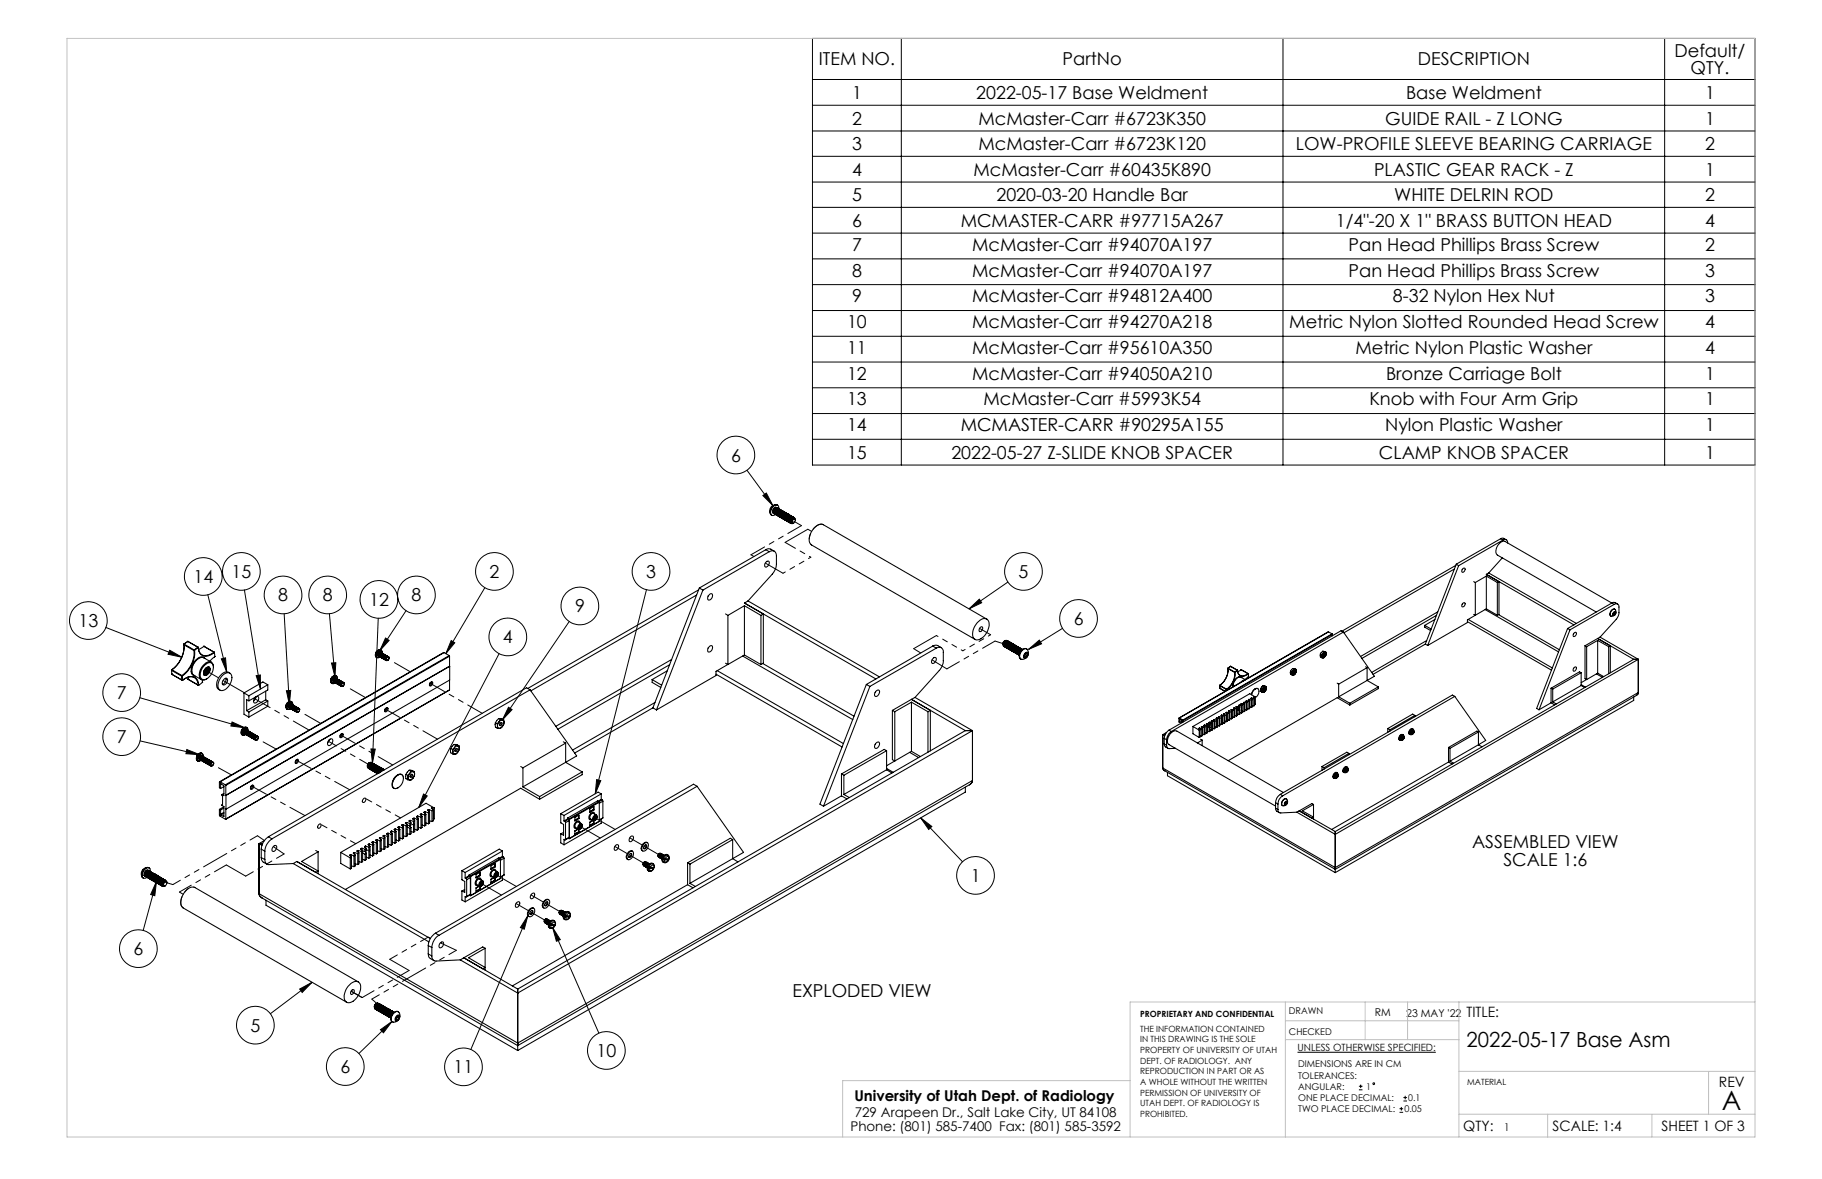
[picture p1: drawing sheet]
<svg xmlns="http://www.w3.org/2000/svg" width="432mm" height="279mm" viewBox="0 0 432 279" stroke-linecap="round" stroke-linejoin="round" font-family="sans-serif">
<defs><g id="words">
<text font-size="6.3" x="408.1" y="263.1">A</text>
<text font-size="4.9" x="347.5" y="248.2">2022-05-17 Base Asm</text>
<g font-size="4.2">
<text x="194.1" y="15.5">ITEM NO.</text>
<text x="251.8" y="15.5">PartNo</text>
<text x="336" y="15.5">DESCRIPTION</text>
<text x="396.8" y="13.4">Default/</text>
<text x="400.7" y="17.5">QTY.</text>
<text x="201.9" y="23.4">1</text>
<text x="231.4" y="23.4">2022-05-17 Base Weldment</text>
<text x="333.2" y="23.4">Base Weldment</text>
<text x="404.1" y="23.4">1</text>
<text x="201.9" y="29.5">2</text>
<text x="231.9" y="29.5">McMaster-Carr #6723K350</text>
<text x="328.3" y="29.5">GUIDE RAIL - Z LONG</text>
<text x="404.1" y="29.5">1</text>
<text x="201.9" y="35.6">3</text>
<text x="231.9" y="35.6">McMaster-Carr #6723K120</text>
<text x="307.1" y="35.6">LOW-PROFILE SLEEVE BEARING CARRIAGE</text>
<text x="404.1" y="35.6">2</text>
<text x="201.9" y="41.6">4</text>
<text x="230.7" y="41.6">McMaster-Carr #60435K890</text>
<text x="325.6" y="41.6">PLASTIC GEAR RACK - Z</text>
<text x="404.1" y="41.6">1</text>
<text x="201.9" y="47.7">5</text>
<text x="236.2" y="47.7">2020-03-20 Handle Bar</text>
<text x="330.4" y="47.7">WHITE DELRIN ROD</text>
<text x="404.1" y="47.7">2</text>
<text x="201.9" y="53.7">6</text>
<text x="227.7" y="53.7">MCMASTER-CARR #97715A267</text>
<text x="316.6" y="53.7">1/4&quot;-20 X 1&quot; BRASS BUTTON HEAD</text>
<text x="404.1" y="53.7">4</text>
<text x="201.9" y="59.4">7</text>
<text x="230.4" y="59.4">McMaster-Carr #94070A197</text>
<text x="319.6" y="59.4">Pan Head Phillips Brass Screw</text>
<text x="404.1" y="59.4">2</text>
<text x="201.9" y="65.5">8</text>
<text x="230.4" y="65.5">McMaster-Carr #94070A197</text>
<text x="319.6" y="65.5">Pan Head Phillips Brass Screw</text>
<text x="404.1" y="65.5">3</text>
<text x="201.9" y="71.6">9</text>
<text x="230.4" y="71.6">McMaster-Carr #94812A400</text>
<text x="330.1" y="71.6">8-32 Nylon Hex Nut</text>
<text x="404.1" y="71.6">3</text>
<text x="200.7" y="77.8">10</text>
<text x="230.4" y="77.8">McMaster-Carr #94270A218</text>
<text x="305.5" y="77.8">Metric Nylon Slotted Rounded Head Screw</text>
<text x="404.1" y="77.8">4</text>
<text x="200.7" y="83.9">11</text>
<text x="230.4" y="83.9">McMaster-Carr #95610A350</text>
<text x="321.2" y="83.9">Metric Nylon Plastic Washer</text>
<text x="404.1" y="83.9">4</text>
<text x="200.7" y="90">12</text>
<text x="230.4" y="90">McMaster-Carr #94050A210</text>
<text x="328.5" y="90">Bronze Carriage Bolt</text>
<text x="404.1" y="90">1</text>
<text x="200.7" y="96.1">13</text>
<text x="233.1" y="96.1">McMaster-Carr #5993K54</text>
<text x="324.5" y="96.1">Knob with Four Arm Grip</text>
<text x="404.1" y="96.1">1</text>
<text x="200.7" y="102.2">14</text>
<text x="227.7" y="102.2">MCMASTER-CARR #90295A155</text>
<text x="328.3" y="102.2">Nylon Plastic Washer</text>
<text x="404.1" y="102.2">1</text>
<text x="173.2" y="109.4">6</text>
<text x="200.7" y="108.7">15</text>
<text x="225.5" y="108.7">2022-05-27 Z-SLIDE KNOB SPACER</text>
<text x="326.8" y="108.7">CLAMP KNOB SPACER</text>
<text x="404.1" y="108.7">1</text>
<text x="54.9" y="137">15</text>
<text x="116" y="137">2</text>
<text x="153.1" y="137">3</text>
<text x="241.4" y="137">5</text>
<text x="45.8" y="138.2">14</text>
<text x="65.9" y="142.5">8</text>
<text x="76.5" y="142.5">8</text>
<text x="87.5" y="143.6">12</text>
<text x="97.5" y="142.5">8</text>
<text x="18.6" y="148.6">13</text>
<text x="136.3" y="145.1">9</text>
<text x="254.5" y="148.1">6</text>
<text x="119.2" y="152.5">4</text>
<text x="27.7" y="165.7">7</text>
<text x="27.7" y="176.1">7</text>
<text x="348.9" y="201">ASSEMBLED VIEW</text>
<text x="230" y="209">1</text>
<text x="356.3" y="205.2">SCALE 1:6</text>
<text x="31.6" y="226.4">6</text>
<text x="187.8" y="236.3">EXPLODED VIEW</text>
<text x="59.4" y="244.5">5</text>
<text x="141.4" y="250.5">10</text>
<text x="80.7" y="254.3">6</text>
<text x="107.5" y="254.4">11</text>
</g>
<text font-size="3.5" x="202.5" y="260.9">University of Utah Dept. of Radiology</text>
<g font-size="3.4">
<text x="347.5" y="240.9">TITLE:</text>
<text x="407.4" y="257.6">REV</text>
<text x="346.8" y="268.1">QTY:</text>
<text x="368" y="268.1">SCALE: 1:4</text>
<text x="393.8" y="267.9">SHEET 1 OF 3</text>
</g>
<g font-size="3.2">
<text x="201.5" y="268">Phone: (801) 585-7400 Fax: (801) 585-3592</text>
<text x="202.6" y="264.8">729 Arapeen Dr., Salt Lake City, UT 84108</text>
</g>
<g font-size="2.5">
<text x="325.8" y="240.8">RM</text>
<text x="333.3" y="240.9">23 MAY '22</text>
<text x="356.5" y="268">1</text>
</g>
<text font-size="2.4" x="307.5" y="249.1">UNLESS OTHERWISE SPECIFIED:</text>
<g font-size="2.2">
<text x="305.4" y="240.4">DRAWN</text>
<text x="305.5" y="245.3">CHECKED</text>
<text x="307.6" y="253">DIMENSIONS ARE IN CM</text>
<text x="307.6" y="255.6">TOLERANCES:</text>
<text x="307.6" y="263.6">TWO PLACE DECIMAL:</text>
<text x="307.6" y="258.3">ANGULAR:</text>
<text x="307.6" y="260.9">ONE PLACE DECIMAL:</text>
<text x="323.8" y="258.3">1</text>
<text x="332.8" y="263.6">0.05</text>
<text x="333.8" y="260.9">0.1</text>
</g>
<g font-size="2">
<text x="270.2" y="244.5">THE INFORMATION CONTAINED</text>
<text x="270.2" y="241.1">PROPRIETARY AND CONFIDENTIAL</text>
<text x="270.2" y="247">IN THIS DRAWING IS THE SOLE</text>
<text x="270.2" y="249.5">PROPERTY OF UNIVERSITY OF UTAH</text>
<text x="270.2" y="252.1">DEPT. OF RADIOLOGY. ANY</text>
<text x="270.2" y="254.6">REPRODUCTION IN PART OR AS</text>
<text x="270.2" y="257.1">A WHOLE WITHOUT THE WRITTEN</text>
<text x="347.7" y="257.1">MATERIAL</text>
<text x="270.2" y="259.6">PERMISSION OF UNIVERSITY OF</text>
<text x="270.2" y="262.1">UTAH DEPT. OF RADIOLOGY IS</text>
<text x="270.2" y="264.7">PROHIBITED.</text>
</g>
</g></defs>
<g fill="none" stroke="#000" stroke-width=".24">
<path d="M192.5 9.1h223.4v101.1h-223.4zM192.5 18.8h223.4M213.6 9.1v101.1M304.1 9.1v101.1M394.5 9.1v101.1M192.5 24.9h223.4M192.5 31h223.4M192.5 37h223.4M192.5 43.1h223.4M192.5 49.1h223.4M192.5 55.2h223.4M192.5 61.3h223.4"/>
<path d="M192.5 67.5h223.4M192.5 73.6h223.4M192.5 79.7h223.4M192.5 85.8h223.4M192.5 91.9h223.4M192.5 98h223.4M177 111.4l6.2 8.4M180.8 117.4l.8-.6 1.6 3zM192.5 104.1h223.4M57.9 139.8l3.8 23.5M114.9 139.3l-9.2 15.6M153.2 139.7l-12.1 48.4"/>
<path d="M238.9 137.9l-9.2 6.4M25.1 148.7l18 7.1M40.2 154.1l2.9 1.7-3.3-.8zM49.2 140.9l4.5 18.3M52.5 156.1l.9-.2 .3 3.3zM67.3 145.5l1.3 21.4M78.1 145.5l1.3 14.9M78.6 157.1h1l-.2 3.3zM89.6 146.5l-1.3 34.3M91.4 151.2l.8 .6-2.2 2.4zM96.2 144.7l-6.2 9.5M106.9 151.8l.9 .5-2.1 2.6z"/>
<path d="M118.3 154.9l-19 36.4M134.9 147.3l-15.8 23.3M229.7 144.3l2.4-2.3 .6 .8zM243.8 153.9l2.5-2.2 .5 .9zM251.8 148.9l-8 5M33.1 165.3l24.9 7.2M33.2 175.6l14.2 3.3M44.3 177.6l3.1 1.3-3.3-.3zM55 171.1l3 1.4-3.3-.5zM60.7 160.1l1-.2v3.4zM67.9 163.7l1-.1-.3 3.3zM87.9 177.5h1l-.6 3.3z"/>
<path d="M120.5 167.6l.9 .6-2.3 2.4zM100.4 188.2l.8 .4-1.9 2.7zM141.4 184.7l1 .3-1.3 3.1zM218.2 193.8l9.9 10.4M218.2 193.8l2.6 2.1-.7 .7zM37.1 208.9l-.4 3.4-1-.3zM37.1 208.9l-3.2 11.6M125.1 217l-.9 3.2-.9-.4zM125.1 217l-13.5 31.7M131 219.9l10.9 24.9M131 219.9l1.8 2.8-.9 .4zM71 234.4l2.9-1.6-2.3 2.4z"/>
<path d="M73.9 232.8l-9.8 7.4M90.2 244l2.7-1.9-2 2.7zM92.9 242.1l-7.8 7.6M307.5 249.4h32.8M322.1 258.3h.8M322.1 257.4h.8M322.5 257v.8M333 259.7v.8M331.7 263.6h.8M331.7 262.7h.8M332.1 262.3v.9M332.6 260.9h.8"/>
<path d="M332.6 260.1h.8"/>
<circle cx="174.4" cy="107.8" r="4.5"/>
<circle cx="48.2" cy="136.6" r="4.5"/>
<circle cx="57.2" cy="135.4" r="4.5"/>
<circle cx="117.2" cy="135.4" r="4.5"/>
<circle cx="154.3" cy="135.4" r="4.5"/>
<circle cx="242.6" cy="135.4" r="4.5"/>
<circle cx="20.9" cy="147.1" r="4.5"/>
<circle cx="67.1" cy="141" r="4.5"/>
<circle cx="77.7" cy="141" r="4.5"/>
<circle cx="89.8" cy="142.1" r="4.5"/>
<circle cx="98.7" cy="141" r="4.5"/>
<circle cx="120.4" cy="150.9" r="4.5"/>
<circle cx="137.4" cy="143.6" r="4.5"/>
<circle cx="255.6" cy="146.6" r="4.5"/>
<circle cx="28.9" cy="174.6" r="4.5"/>
<circle cx="28.9" cy="164.1" r="4.5"/>
<circle cx="231.2" cy="207.5" r="4.5"/>
<circle cx="32.8" cy="224.8" r="4.5"/>
<circle cx="60.5" cy="243" r="4.5"/>
<circle cx="81.8" cy="252.8" r="4.5"/>
<circle cx="109.8" cy="252.8" r="4.5"/>
<circle cx="143.7" cy="248.9" r="4.5"/>
<circle cx="325.6" cy="256.8" r=".21"/>
</g>
<g fill="none" stroke="#c0c0c0" stroke-width=".24">
<path d="M15.9 9.1h400v260.4h-400zM304.6 237.5v32M323.5 237.5v8.9M333.6 237.5v8.9M345.8 237.5v32M415.9 237.5h-148.1v32M267.8 256.1h-68.1v13.4M304.6 246.4h41.2M304.6 241.9h41.2M345.8 253.9h70.1M404.9 253.9v10.2M345.8 264.1h70.1"/>
<path d="M366.8 264.1v5.4M391.5 264.1v5.4"/>
</g>
<path d="M55 171.1l3 1.4-3.3-.5zM44.3 177.6l3.1 1.3-3.3-.3zM67.9 163.7l1-.1-.3 3.3zM78.6 157.1h1l-.2 3.3zM91.4 151.2l.8 .6-2.2 2.4zM106.9 151.8l.9 .5-2.1 2.6zM180.8 117.4l.8-.6 1.6 3zM243.8 153.9l2.5-2.2 .5 .9zM229.7 144.3l2.4-2.3 .6 .8zM71 234.4l2.9-1.6-2.3 2.4zM90.2 244l2.7-1.9-2 2.7zM37.1 208.9l-.4 3.4-1-.3zM218.2 193.8l2.6 2.1-.7 .7zM131 219.9l1.8 2.8-.9 .4zM120.5 167.6l.9 .6-2.3 2.4zM141.4 184.7l1 .3-1.3 3.1zM100.4 188.2l.8 .4-1.9 2.7zM52.5 156.1l.9-.2 .3 3.3zM40.2 154.1l2.9 1.7-3.3-.8zM87.9 177.5h1l-.6 3.3zM125.1 217l-.9 3.2-.9-.4zM60.7 160.1l1-.2v3.4z" fill="#000"/>
<g fill="none" stroke="#000" stroke-width=".25">
<path d="M184 119.6a1.5 1.5 0 0 0-1.4 2.3M184.3 119.7a1.55 1.55 0 0 0-1.5 .7 1.55 1.55 0 0 0-.1 1.6l.2 .1M165.6 139.8l-40.5 23.4M165.7 139.3l-11 28.4M165.7 139.3l.9 .5M166.6 139.8l-11 28.4M181.5 130.3l.3-.2a1.74 1.74 0 0 1 1.7 .5M181.5 130.3l.8 .4M181.5 130.3l-15.8 9M181.6 133.2l.4-.2a.73 .73 0 0 1 .3 .7 .73 .73 0 0 1-.5 .6l-.4 .1-.2-.3 .1-.5zM182.3 130.7a1.04 1.04 0 0 1 1.2-.1 1.04 1.04 0 0 1 .5 1.1v2a3.9 3.9 0 0 1-1 2.4l-5.7 6.3M182.3 130.7l-15.7 9.1"/>
<path d="M183.2 121.6h.1M183.3 121.6v.1M183.5 120.7l-.1 .4M183.6 120.6l-.1 .1M183.8 121.9h.1M183.8 121.9a.64 .64 0 0 1-.9 .2 .64 .64 0 0 1-.3-.8 1.76 1.76 0 0 1 1.6-1.6l.3 .2 .1 .6a.84 .84 0 0 0-.9 .5 .84 .84 0 0 0 .2 1M183.8 120.2l-.6 .5a.65 .65 0 0 0 .1 .9M184.1 120.3h-.2l-.4 .4M184.1 120.4l-.1-.2a.86 .86 0 0 0-.8 .6 .86 .86 0 0 0 .2 .9M184.2 120.4a.87 .87 0 0 0-.8 .4 .87 .87 0 0 0 .1 1h.1M184.3 120.4a.8 .8 0 0 0-.8 .5 .8 .8 0 0 0 .2 .9M184.4 122.3h.1"/>
<path d="M184.4 120.5a.92 .92 0 0 0-.6 1.4M184.4 120.5h.1M184.7 120.6a.89 .89 0 0 0-.8 .5 .89 .89 0 0 0 .1 1M184.7 120.7v-.1a.86 .86 0 0 0-.8 .6 .86 .86 0 0 0 .2 .9M184.9 120.7a.94 .94 0 0 0-.7 1.5M184.9 120.7v.1M185 120.8a.81 .81 0 0 0-.8 .5 .81 .81 0 0 0 .1 .9M185.1 120.9a.87 .87 0 0 0-.8 .5 .87 .87 0 0 0 .1 .9M185.2 121a.79 .79 0 0 0-.8 .4 .79 .79 0 0 0 .2 .9M185.3 121a.89 .89 0 0 0-.6 1.4M185.3 122.8h.1M185.3 121h.1"/>
<path d="M185.4 121.1l-.1-.1a.86 .86 0 0 0-.7 .6 .86 .86 0 0 0 .2 .9M185.6 121.1a.9 .9 0 0 0-.8 .5 .9 .9 0 0 0 .1 1M185.7 121.2l-.1-.1a.94 .94 0 0 0-.7 1.5h.1M185.8 123.1h.1M185.8 121.3a.86 .86 0 0 0-.8 .5 .86 .86 0 0 0 .1 .9M185.9 121.4a.79 .79 0 0 0-.9 .4 .79 .79 0 0 0 .2 .9M186 121.4a.88 .88 0 0 0-.8 .5 .88 .88 0 0 0 .1 .9M186.1 121.5l-.1-.1a.86 .86 0 0 0-.7 .5 .86 .86 0 0 0 .2 1M186.2 123.3v.1M186.3 121.5a.9 .9 0 0 0-.8 .5 .9 .9 0 0 0 .1 1M186.3 121.6v-.1a.94 .94 0 0 0-.7 1.5h.1M186.4 123.5h.1"/>
<path d="M186.5 121.7a.87 .87 0 0 0-.8 .5 .87 .87 0 0 0 .1 .9M186.5 121.7a.79 .79 0 0 0-.8 .5 .79 .79 0 0 0 .2 .9M186.7 121.8h.1M186.7 121.8a.92 .92 0 0 0-.7 1.4M186.8 121.9l-.1-.1a.86 .86 0 0 0-.8 .5 .86 .86 0 0 0 .2 1M186.9 121.9a.87 .87 0 0 0-.8 .5 .87 .87 0 0 0 .1 .9M187 122l-.1-.1a.84 .84 0 0 0-.7 .6 .84 .84 0 0 0 .2 .9M187.1 122.1a.87 .87 0 0 0-.8 .4 .87 .87 0 0 0 .1 1M187.2 122.1a.79 .79 0 0 0-.8 .5 .79 .79 0 0 0 .2 .9M187.3 124h.1M187.4 122.2h.1M187.4 122.2a.92 .92 0 0 0-.7 1.4"/>
<path d="M187.4 123.5l.1 .6 .6-.1M187.5 122.3l-.1-.1a.89 .89 0 0 0-.8 .5 .89 .89 0 0 0 .2 .9M187.6 122.3a.94 .94 0 0 0-.7 1.5M187.6 122.3h.1M187.7 122.4l-.1-.1a.84 .84 0 0 0-.8 .5 .84 .84 0 0 0 .2 1M187.7 122.9l-.3 .6M187.7 122.9l-.2 .5 .2 .5M187.7 122.9l.4-.2 .3 .2M187.8 122.4a.86 .86 0 0 0-.8 .5 .86 .86 0 0 0 .1 1M187.9 122.5a.79 .79 0 0 0-.9 .5 .79 .79 0 0 0 .3 .9M187.9 123.2l.3-.2a.53 .53 0 0 1 .1 .7 .53 .53 0 0 1-.6 .2zM188 122.6a.94 .94 0 0 0-.7 1.4"/>
<path d="M188 122.6h.1M188.1 122.7v-.1a.94 .94 0 0 0-.7 1.4h.1M188.1 122.9l-.4 .4v.6M188.3 122.7l-.6 .2-.3 .6M188.5 123.3v-.3a.56 .56 0 0 0-.7 .1 .56 .56 0 0 0-.2 .7l.1 .1M344.7 134.8l-26.2 15.2M345 134l-27 15.6M345.1 133.7l-7.3 18.9M345.1 133.7l.6 .4M345.7 134.1l-7.4 18.9M346.6 134.9l-.1 .1M346.7 134.8l.2-.2a.52 .52 0 0 1 .2 .7 .52 .52 0 0 1-.6 .2z"/>
<path d="M349.2 137.8l.4 .2M349.6 138v7.8M352.2 136.5l2.7 1.5M352.2 136.5l-2.6 1.5M352.2 136.5v7.8M352.8 135.8l-.6 .3 20.8 12M352.8 135.8l20.8 11.9M354.9 138l.3-.2v7.8l-.3 .2M354.9 138v7.8M355.6 127.7l.6-.2 .8 .4M355.6 127.7l.6 .3M355.6 127.7l-10.5 6"/>
<path d="M356 132.2l-3.2 3.6M356.2 128a.67 .67 0 0 1 .8-.1 .67 .67 0 0 1 .3 .8M356.2 128l-10.5 6.1M40.6 158.9l.2 .9M40.6 158.9l2.4 1.3M40.6 158.8v.1M40.7 158.7h.1M40.7 158.7l-.1 .1M40.7 158.7l-.1 .2M40.7 158.7l2.4 1.4M40.7 159.8h.1M40.8 159.7l-.1 .1"/>
<path d="M40.8 159.8l2.4 1.4M43.6 152.8a6.8 6.8 0 0 1-2.9 5.9M43.6 152.8l2.4 1.4M43.6 152.6v.2M43.6 152.6l2.4 1.4M44.5 152h.1M44.5 152l-.8 .6a7.3 7.3 0 0 1-3.1 6.1M44.5 152l-.9 .6M44.5 152l2.5 1.4M46 154.2a6.8 6.8 0 0 1-2.9 5.9M46 154v.2M46 154l.1 .1"/>
<path d="M46.1 154.1a6.8 6.8 0 0 1-2.9 6.1M46.1 154.1l-.1 .1M46.9 153.4l-.9 .6M46.9 153.4l.1 .1M46.9 153.4h.1M47 153.4v.1M47 153.5l-.9 .6M47 153.5a1.94 1.94 0 0 0 1.1 1.9 1.94 1.94 0 0 0 2.2-.4l.5-.3M47 153.4a1.9 1.9 0 0 0 1.1 1.9 1.9 1.9 0 0 0 2.2-.4l.4-.3M48.2 158l.3-.3a1.09 1.09 0 0 1 1.2-.7 1.09 1.09 0 0 1 .9 1 2.99 2.99 0 0 1-2.4 3.1 1.28 1.28 0 0 1-.6-2zM48.3 153.2h.1M48.3 153.2l-1.2 .7"/>
<path d="M48.3 153.2l2.4 1.4M48.4 153.2l2.4 1.4M48.6 156a1.66 1.66 0 0 0-2.5 .7 2.61 2.61 0 0 0-.4 3.3l.5 .2M48.7 158.4a.65 .65 0 0 1 1-.2 .65 .65 0 0 1 0 1l-.4 .5a.59 .59 0 0 1-.8 .4 .59 .59 0 0 1-.2-.9zM48.7 158.5a.55 .55 0 0 1 .8-.3 .55 .55 0 0 1 .2 .8l-.3 .5a.6 .6 0 0 1-.9 .5 .6 .6 0 0 1-.1-1zM48.8 158.6l.5-.3a.84 .84 0 0 1 .1 1 .84 .84 0 0 1-.8 .4l-.1-.6zM49 158.4l-.1 .5-.4 .4M49 159.9l-.6 .1M49.2 158.5v.3M49.2 158.5l-.2-.1-.1 .5-.4 .4M49.2 158.5a.71 .71 0 0 1-.8 .9M49.2 158.4v.4"/>
<path d="M49.2 158.8l-.2 .4-.6 .3a.75 .75 0 0 0 .9-.2 .75 .75 0 0 0 .1-.9 .95 .95 0 0 1-.8 1.3M49.3 158.4l.2 .2-.1 .5-.6 .5M49.5 158l.2 .6M49.5 158v.1M50.1 156.9l-1.8-1a2.47 2.47 0 0 0-2.7 2.1l-.2 1.2 .2 .6 2.1 1.2M50.6 158.2a1.09 1.09 0 0 0-.6-1.3 1.09 1.09 0 0 0-1.3 .3 3.1 3.1 0 0 0-1.3 3.6 1.1 1.1 0 0 0 1.6 .1M50.7 154.6l.1 .1M50.7 154.6h.1M50.8 154.6h.1M50.8 154.7l.1 .9M50.8 154.6v.1M50.9 155.6l-1.2 1.1"/>
<path d="M50.9 155.6h.1M54.5 159.5a1.65 1.65 0 0 0-2.5 .8 2.46 2.46 0 0 0-.2 3.1l.3 .1M89.2 154.4l.2-.1-.4 .6zM89.9 154.8l.2-.1-.4 .5 .2 .4-.2-.3zM89.9 154.6l-.3 .4 .1 .5M89.9 154.6h.1M90.1 154.7l.2-.1zM90.1 154.6h.1M90.1 154.6h-.2M90.1 154.7h.1M90.2 154.8h.4a.55 .55 0 0 0-.3-.7 .55 .55 0 0 0-.8 .3l-.4 .8 .2 .6M90.2 154.8l-.3 .4 .1 .4"/>
<path d="M90.2 154.7v.1M90.2 154a1.12 1.12 0 0 0-1 .6 1.12 1.12 0 0 0 0 1.2M90.3 155l.2-.1-.3 .5 .1 .4-.2-.2zM90.3 154.8l-.3 .5 .1 .5M90.3 154.8l.4 .1M90.3 154.8h.1M90.3 154.8l-.3 .5 .1 .4M90.3 154.1a1.09 1.09 0 0 0-1.1 .5 1.09 1.09 0 0 0 .1 1.3v-.1M90.5 154.7h-.3M90.5 154.9h.3M90.5 154.9h.1M90.6 154.8l-.1-.4a.85 .85 0 0 0-.9 .1 .85 .85 0 0 0-.3 .8l.2 .5 .6-.1-.5 .2-.3-.1"/>
<path d="M90.6 154.8h-.3M90.6 155l-.3 .5 .1 .4M90.6 155h.1M90.7 154.9h-.2M90.8 155.3l-.2 .3 .1 .5-.1-.5 .3-.4zM90.8 155.1l-.3 .4 .1 .5M90.8 155.1h.3M90.8 155.1h.1M90.9 155h-.3M90.9 154.9l-.3 .1M90.9 155.2h.3M90.9 155.2h.1"/>
<path d="M91 155l-.2 .1M91.1 155.2l-.4 .5 .1 .4M91.1 155.2h.1M91.1 155.1l-.2 .1M91.2 155.3l-.3 .5 .1 .4-.1-.4 .3-.5M91.2 155.3h.3M91.2 155.3h.1M91.3 155.2h-.2M91.3 155.4l-.3 .5 .1 .4M91.3 155.4h.3M91.3 155.4h.1M91.4 155.3h-.2"/>
<path d="M91.5 155.5l-.3 .5 .1 .4M91.5 155.5h.3M91.5 155.5h.1M91.5 155.4h-.2M91.6 156.2l.1 .3 .3-.1M91.6 155.6l-.3 .4v.4l.2 .1M91.6 155.6h.3M91.6 155.5l-.3 .5 .1 .5M91.6 155.5v.1M91.7 155.4l-.2 .1M91.7 155.6l-.3 .5 .1 .4M91.7 155.6h.1"/>
<path d="M91.8 155.6a.44 .44 0 0 0-.4 .5 .44 .44 0 0 0 .4 .4l.4-.4v-.3l-.2-.1M91.8 155.8a.36 .36 0 0 0-.2 .4 .36 .36 0 0 0 .2 .3l.2-.1M91.8 155.5h-.2M91.9 155.7h.2l.1 .2M91.9 155.7h.1M91.9 155.7l-.1 .1M92 155.6h-.3M92 155.6h-.2M92 155.7l.2 .2-.2 .5M92 155.7h-.1M105.2 154.7l-53.1 30.5M105.2 154.7l-53 30.6"/>
<path d="M105.2 154.7l1.3 .7M106.5 155.4v.1M106.5 155.4l-53.1 30.6M106.5 155.5l-53 30.6M106.5 157.9l-53 30.6M106.5 155.5v2.4M106.5 157.9h.1M106.6 157.9l-53 30.6M106.6 157.9v3.2l-53 30.7M158.2 159l-3.6 2M158.7 157.5l-26.5 15.3M159.2 156.3l-27.5 15.8"/>
<path d="M165.1 141l-39.3 22.7M167.9 141.1l-.1 .2M167.9 153.5l-.1 .1M168.1 153.3l.4-.3a.71 .71 0 0 1 .4 .7 .71 .71 0 0 1-.4 .6l-.3 .2a.61 .61 0 0 1-.6-.5 .61 .61 0 0 1 .5-.7zM168.1 141l.4-.3a.71 .71 0 0 1 .4 .7 .71 .71 0 0 1-.4 .6l-.3 .2a.61 .61 0 0 1-.6-.6 .61 .61 0 0 1 .5-.6zM169.7 159.8l29.9 17.2M170 158.9l29.9 17.3M171.9 145.5l.6 .3M171.9 157.2l.6 .3M172.5 157.5l-2.8 1.6v1l-14.1 8.1M172.5 145.8v11.7M176 155.5l26.1 15"/>
<path d="M176.4 142.9l4.5 2.6M176.4 143.5l3.9 2.3M176.4 143.5l-3.9 2.3M176.4 143.5v11.7M176.4 155.2l3.9 2.3M176.4 155.2l-3.9 2.3M176.4 142.9l31.2 18M177.3 142.4l31.1 18M177.3 142.4l-.9 .5M180.3 145.8v11.7M180.8 157.2l21.6 12.5M180.9 145.5l-.6 .3"/>
<path d="M180.9 145.5v11.7l-.6 .3M221.1 153.1l.9-.2 1.1 .6M221.1 153.1l.8 .5M221.1 153.1l-15.8 9.1M221.1 156l.4-.2a.74 .74 0 0 1 .4 .7 .74 .74 0 0 1-.6 .7h-.3l-.2-.2zM221.9 153.6a1.01 1.01 0 0 1 1.2-.1 1.01 1.01 0 0 1 .5 1.1v2a3.6 3.6 0 0 1-1 2.3l-5.7 6.4M221.9 153.6l-15.7 9.1M231.6 147.6l.4-.4a1.33 1.33 0 0 1 1.3-.6 1.33 1.33 0 0 1 1.1 .9 3.8 3.8 0 0 1-2.9 4.2 1.63 1.63 0 0 1-.9-2.4zM232.3 148.7l.3-.2a.59 .59 0 0 1 .2 .8 .59 .59 0 0 1-.7 .2zM233.9 146.7l-38.8-22.3a2.19 2.19 0 0 0-2.5 1.2 2.64 2.64 0 0 0-.3 3.6l38.8 22.3M238 153.2h.1M238.2 151.8l-.5 .6v.3"/>
<path d="M238.4 151.8a.77 .77 0 0 0-.7 .5 .77 .77 0 0 0 .3 .9M238.7 153.6h.1M238.7 151.8a.94 .94 0 0 0-.7 1.4M238.7 151.8h.1M238.8 151.9l-.1-.1a.89 .89 0 0 0-.7 .6 .89 .89 0 0 0 .1 .9M238.9 151.9a.88 .88 0 0 0-.8 .5 .88 .88 0 0 0 .2 1M239 152l-.1-.1a.84 .84 0 0 0-.7 .6 .84 .84 0 0 0 .2 .9M239.1 153.9h.1M239.1 152.1a.88 .88 0 0 0-.6 1.4M239.2 152.2a.79 .79 0 0 0-.8 .4 .79 .79 0 0 0 .2 .9M239.4 154h.1M239.4 152.2a.91 .91 0 0 0-.7 1.4"/>
<path d="M239.5 152.3l-.1-.1a.94 .94 0 0 0-.7 1.4l.1 .1M239.6 152.3a.88 .88 0 0 0-.8 .5 .88 .88 0 0 0 .1 1M239.7 152.4l-.1-.1a.84 .84 0 0 0-.8 .6 .84 .84 0 0 0 .2 .9M239.8 152.4a.94 .94 0 0 0-.7 1.5M239.8 152.4v.1M239.9 152.5a.79 .79 0 0 0-.8 .5 .79 .79 0 0 0 .2 .9M240 154.4h.1M240.1 152.6a.91 .91 0 0 0-.7 1.4M240.1 152.7a.79 .79 0 0 0-.8 .4 .79 .79 0 0 0 .2 1M240.2 152.7a.88 .88 0 0 0-.7 .5 .88 .88 0 0 0 .1 1M240.2 152.7h.1M240.3 152.8v-.1a.86 .86 0 0 0-.8 .6 .86 .86 0 0 0 .2 .9"/>
<path d="M240.5 152.9v-.1a.92 .92 0 0 0-.7 1.5M240.6 152.9a.81 .81 0 0 0-.8 .5 .81 .81 0 0 0 .1 .9M240.7 153a.92 .92 0 0 0-.7 1.4M240.7 153h.1M240.7 154.8h.1M240.8 153.1a.79 .79 0 0 0-.8 .4 .79 .79 0 0 0 .2 .9M240.9 153.1a.88 .88 0 0 0-.8 .5 .88 .88 0 0 0 .2 1M241 153.2l-.1-.1a.86 .86 0 0 0-.7 .6 .86 .86 0 0 0 .2 .9M241.2 155h.1M241.2 153.2a.88 .88 0 0 0-.8 .5 .88 .88 0 0 0 .1 1M241.3 153.3a.79 .79 0 0 0-.9 .5 .79 .79 0 0 0 .2 .9M241.4 153.4a.92 .92 0 0 0-.7 1.4"/>
<path d="M241.4 153.4h.1M241.4 155.2h.1M241.5 153.5a.79 .79 0 0 0-.9 .4 .79 .79 0 0 0 .2 .9M241.6 153.5a.9 .9 0 0 0-.7 1.4M241.7 153.6l-.1-.1a.86 .86 0 0 0-.7 .5 .86 .86 0 0 0 .2 1M241.9 153.6a.88 .88 0 0 0-.8 .5 .88 .88 0 0 0 .1 .9M241.9 153.7a.79 .79 0 0 0-.8 .5 .79 .79 0 0 0 .2 .9M242.1 153.7a.91 .91 0 0 0-.7 1.5M242.1 153.8a.79 .79 0 0 0-.8 .5 .79 .79 0 0 0 .2 .9M242.3 154.2a.83 .83 0 0 1 1.1-.4 .83 .83 0 0 1 .3 1.1 1.45 1.45 0 0 1-1.9 1.2l-.1-.7 .1-.7zM242.3 153.9h.1M242.3 153.9a.91 .91 0 0 0-.7 1.4"/>
<path d="M242.4 154a.83 .83 0 0 0-.9 .4 .83 .83 0 0 0 .1 .9M242.7 155.7l.4 .1M242.7 155.6l.4 .2M242.8 154.9l.6-.3a.82 .82 0 0 1 .2 .9 .82 .82 0 0 1-.7 .5l-.3-.4zM243 155.2l-.3 .3v.2M243 155.2l.5 .2M243.1 154.8l-.1 .4M243.2 154.8l-.5 .5v.4M243.2 154.8l.3 .1M243.2 154.8h-.1M243.3 153.8a1.57 1.57 0 0 0-1.5 2.3l.1 .1M243.5 155.4l-.4 .4"/>
<path d="M243.5 154.9v.5M291 158.4h.1M291 158.4a4.5 4.5 0 0 1-1.9 4M291 158.4a4.7 4.7 0 0 1-1.9 4M291 158.4l1.6 .9M291.6 157.9h.1M291.6 157.9l-.6 .5M291.6 157.9l1.6 1M291.7 157.9h-.1M291.7 157.9l1.6 .9M292.6 159.3a4.5 4.5 0 0 1-1.9 4M292.6 159.3h.1"/>
<path d="M292.7 159.3a4.5 4.5 0 0 1-2 4.1M293.2 158.9l-.6 .4M293.2 158.9h.1M293.3 158.8v.1M293.3 158.9l-.6 .4M293.3 158.9a1.38 1.38 0 0 0 .9 1.4 1.38 1.38 0 0 0 1.6-.6M293.3 158.9a1.28 1.28 0 0 0 .7 1.2 1.28 1.28 0 0 0 1.5-.3l.3-.2M293.3 158.8l-.1 .1M293.3 158.9h.1M294.1 158.7h.1M294.2 158.7h.1M294.1 158.7l-.8 .5"/>
<path d="M294.1 158.7l1.7 .9M295.8 159.6v.1M295.8 159.6h.1M295.8 159.7l.1 .6M295.8 159.7h.1M305.9 159.1v.7l.2 .1M305.9 159.1l.2 .1M306.1 159.2l.1 .4M306.1 159.9l.3 .1M306.2 159.6l.2 .4M306.2 159.6l-.1 .3M306.4 158.4l-.5 .7"/>
<path d="M306.4 158.4l.8 .2M306.4 158.4l.2 .2M306.4 158.9l-.2 .7M306.4 158.9l-.3 .3M306.6 158.6l-.2 .3M306.6 158.6h.4M306.7 159.5v.1h.3M306.7 159l-.2 .3 .1 .3M306.7 159l.2 .1M306.7 159h.1M306.8 159.1a.3 .3 0 0 0-.2 .3 .3 .3 0 0 0 .2 .3l.3-.4-.1-.2M306.8 159.1h.1"/>
<path d="M306.8 159.1l-.2 .4 .1 .2M306.8 159.2l-.1 .4h.3M306.8 159h-.1M306.9 159.1l-.1 .1M306.9 159.1h.1M306.9 159.1l.2 .1M307 158.6l-.6 .3M307 158.6l.2 .4M307 159.7l-.6 .3M307 158.6h.2M307 159.1h-.2M307 159.1l.1 .2-.1 .3"/>
<path d="M307 159.1h-.1M307.2 158.6v.4M307.2 159l-.2 .7M312.9 155v.7l.3 .2M312.9 155l.3 .2M313.2 155.2v.3M313.2 155.9h.3M313.2 155.5l.3 .4M313.2 155.5v.4M313.4 154.3l-.5 .7M313.4 154.3l.8 .3M313.4 154.3l.3 .2"/>
<path d="M313.5 154.9l-.3 .6M313.5 154.9l-.3 .3M313.7 154.5l-.2 .4M313.7 154.5l.3 .1M313.8 155.4v.2l.2-.1M313.8 154.9l-.3 .4 .1 .2M313.8 154.9h.1M313.8 154.9v.1M313.8 155l-.3 .4 .2 .2M313.8 155h.2M313.9 155l-.2 .5a.32 .32 0 0 0 .4 0 .32 .32 0 0 0 0-.5M313.9 155h.1"/>
<path d="M313.9 155l-.2 .3v.3M313.9 155.2l-.1 .4 .2-.1M314 155.1l-.1 .1M314 155l.2 .2M314 155v.1M314 155l-.1 .2M314 154.6l-.5 .3M314 154.6l.2 .1 .1 .2M314 155.6l-.5 .3M314 154.6h.2M314 155h-.1M314.1 155l.1 .3-.2 .2"/>
<path d="M314.1 155l-.1 .1M314.2 154.6l.1 .3M314.3 154.9l-.3 .7M314.9 149.8l-35.5 20.3M314.9 149.8l-35.4 20.3M314.9 149.8l.8 .4M315.7 150.2v.1M315.7 150.2l-35.4 20.4M315.7 150.3l-35.3 20.4M315.7 150.3v.4M318.4 149.8l-40.8 23.6M318.4 149.8l7.3 10.5-1.7 1"/>
<path d="M318.4 149.8l-.6-.3-40.8 23.5M323.6 158l.4 .2M324 158.2l-6.7 3.9M324 158.2v3.1M337.6 148.2v.4l1.5 .8M337.6 148.2l1.6 .9M337.8 152.6l-12.4 7.2M337.8 152.6l.5 .4M338.1 151.8l-13 7.5M340.1 146.8l-2.5 1.4M340.4 145.8l-17.6 10.2M340.7 145l-18.3 10.6"/>
<path d="M346.6 143.1l-.1 .1M346.8 142.9l.1-.1a.53 .53 0 0 1 .3 .7 .53 .53 0 0 1-.6 .3l-.1-.5zM347.8 147.3l19.9 11.5M347.9 146.8l20 11.5M349.2 145.6l.4 .2M349.6 145.8l-1.8 1.1v.6l-9.5 5.5M352 144.5l17.4 10M352.2 144.3l2.7 1.5M352.2 144.3l-2.6 1.5M355.1 145.7l14.5 8.3M371.5 148.9l-7.3 19 .5 .3M371.5 148.9l.6 .4"/>
<path d="M372.1 149.3l-7.4 18.9M373 150.1l-.1 .1M373 158.4h-.1M373.1 158.2l.2-.2a.52 .52 0 0 1 .2 .7 .52 .52 0 0 1-.6 .3zM373.1 150l.2-.1a.53 .53 0 0 1 .3 .6 .53 .53 0 0 1-.7 .3l-.1-.3zM374.7 159.4l-.4-.2-6.7 3.9M374.7 159.4l-6.7 3.9M374.7 159.4v3.1M375.6 153l.4 .2M375.6 153v7.8l.4 .2M376 153.2v7.8M378.4 159.7l1.4 .8"/>
<path d="M378.6 151.3l8.6 4.9M378.6 151.8l2.6 1.4M378.6 151.8l-2.6 1.4M378.6 151.3l-3 1.7M378.6 151.8v7.7M378.6 159.5l1.4 .8M378.6 159.5l-2.6 1.5M379.2 151l9.1 5.2M379.2 151l-.6 .3M381.2 153.2l.4-.2v6.4M381.2 153.2v6.5M381.6 145.8l.2 .2"/>
<path d="M382 144.6a.58 .58 0 0 1 .8-.1 .58 .58 0 0 1 .1 .8l-.1 .3a.66 .66 0 0 1-1.1 .3 .66 .66 0 0 1 .1-1.1zM382 142.9l-25.3-14.6a2.08 2.08 0 0 0-2.2 2.1l.1 .7 .3 .5 23.4 13.4M382 142.9l.4-.2 1 .5M382 142.9l.6 .3M382 142.9l-10.5 6M382.3 145.6l.3 .1M382.3 145.7h.3M382.4 145.1l.2-.2a.49 .49 0 0 1 .3 .6 .49 .49 0 0 1-.6 .3l-.1-.2zM382.5 145.3l-.2 .4M382.5 145.3l.3 .2M382.6 143.2a.69 .69 0 0 1 .7-.1 .69 .69 0 0 1 .4 .8l-.1 1.7-.4 1-4 4.4M382.6 143.2l-10.5 6.1"/>
<path d="M382.6 145.1l-.2 .2-.1 .4M382.6 145.1h.2M382.6 145.1l-.1 .2M382.7 144.4a1.06 1.06 0 0 0-1.1 1.4M382.8 145.5l-.2 .2M382.8 145.1v.4M387.2 156.2h1.1M387.2 156.2l-70.8 40.9M388.3 156.2v7.9M388.3 156.2l-71.9 41.5-9.1-5.2M43 160.2h.2M43 160.2l.2 1"/>
<path d="M43.1 160.1l.1 .1M43.1 160.1l-.1 .1M43.2 160.2l.1 1M43.2 161.2h.1M43.3 161.2a2.17 2.17 0 0 1 3.3-.1l.4 1.2M43.3 161.2h-.1M43.3 161.2a2.28 2.28 0 0 1 3.4-.1l.4 1.2M44.5 160.5l.1 .5M44.6 161h.1M44.6 161l2.4 1.4M44.6 161l2.4 1.3M46.8 178.9l-.2 .5z"/>
<path d="M47 162.3h.1M47 162.3v.1M47.1 162.3l-.1 .1M47.5 179.1a.58 .58 0 0 0-.2 .9l-.1-.4 .3-.5M47.5 179.1h.1M47.6 179l.2 .1M47.6 179l-.1 .1M47.6 179.1l-.3 .5 .1 .5M47.6 179.1l.1 .1M47.7 179.2l-.4 .4 .1 .5M47.7 179.2h.2M47.8 179.2h.2h-.2"/>
<path d="M47.8 179.2l-.4 .5 .2 .4M47.8 179.2h.1M47.8 178.5a1.13 1.13 0 0 0-1.1 .5 1.13 1.13 0 0 0 0 1.2M47.8 179.2l-.3 .5 .1 .5-.5 .1a.99 .99 0 0 1-.1-1.1 .99 .99 0 0 1 1-.4l.1 .5M47.8 178.5a1.11 1.11 0 0 0-1.1 .6 1.11 1.11 0 0 0 .2 1.2M47.8 178.5l.1 .1M47.9 179.1h-.3M47.9 179.3l-.3 .5 .1 .4M47.9 179.3h.1M47.9 178.6l.3 .7h-.3M47.9 161.1l.1 .6M47.9 179.3l.3 .1"/>
<path d="M47.9 178.6a1.18 1.18 0 0 0-1 1.7M48 161.7l-.9 .6M48 161.7h.1M48 179.4l-.3 .5 .1 .4M48 179.4h.1M48.1 179.4l-.3 .5 .1 .4M48.2 179.5l-.3 .5 .1 .4M48.2 179.5h.1M48.2 179.5h.3M48.3 179.4h-.2M48.3 179.4h-.3M48.3 179.6l-.3 .4 .1 .5"/>
<path d="M48.3 179.6h.1M48.4 179.6l-.4 .5 .2 .4M48.4 179.5h-.2M48.5 179.6l-.3 .7 .1 .3M48.5 179.6l.3 .1M48.5 179.6h.1M48.6 179.5l-.2 .1M48.6 179.7l-.3 .7 .1 .2M48.6 179.7l-.3 .5 .1 .4M48.6 179.7h.1M48.7 179.6h-.2M48.8 179.8l-.3 .5 .1 .4"/>
<path d="M48.8 179.8h.3M48.8 179.8h.1M48.8 179.8l-.4 .5 .1 .4M48.9 179.7h-.3M48.9 179.9l-.3 .7 .1 .2M48.9 179.9h.3M48.9 179.9h.1M49 179.8h-.2M49 180l-.2 .3 .1 .6M49 180h.4M49 180l-.3 .4 .1 .5M49 180h.1"/>
<path d="M49.1 179.8l-.2 .1M49.3 179.9l-.3 .1M52.7 160.1a1.22 1.22 0 0 1 1.1-.7 1.22 1.22 0 0 1 1.1 .8 3.1 3.1 0 0 1-2.5 3.5 1.6 1.6 0 0 1-.5-2.4zM53.1 161a.52 .52 0 0 1 .8-.1 .52 .52 0 0 1-.1 .8l-.7 .6a.72 .72 0 0 1-.5-.6 .72 .72 0 0 1 .5-.7zM53.6 160.7a1.21 1.21 0 0 1-.9 1.5M57.4 172.8l.1-.2-.3 .6zM57.5 174.2h.1M57.8 164.2l1.2 .7M57.8 164.2v5.1l1.2 .6M58 173h.1l-.3 .4 .1 .4-.2-.2zM58.1 173h.1M58.2 174l-.4 .3-.3-.1"/>
<path d="M58.2 173l-.3 .5 .1 .5M58.2 173l.4 .1M58.2 172.9l.2 .1M58.2 172.9l-.1 .1M58.2 173h.1M58.2 173l-.3 .5 .1 .4M58.4 173.1l-.3 .5 .1 .4M58.4 173.1h.3v-.3a.87 .87 0 0 0-1 .1 .87 .87 0 0 0-.2 1l.4 .3 .3-.2M58.4 173.1h.1M58.4 172.4a1.11 1.11 0 0 0-1.1 .5 1.11 1.11 0 0 0 .1 1.2M58.5 168.4l.5 .3M58.5 173h-.3"/>
<path d="M58.5 172.4l.2 .3v.5M58.5 173.2l-.3 .5 .1 .4-.1-.4 .3-.5M58.5 173.2h.3M58.5 172.4a1.16 1.16 0 0 0-1 1.8M58.5 172.4a1.08 1.08 0 0 0-1.1 .6 1.08 1.08 0 0 0 .1 1.2M58.5 173.2h.1M58.6 173.1h-.2M58.7 173.3l-.4 .4 .2 .5M58.7 173.3h.3M58.7 173.3h.1M58.8 173.1l-.3 .1M58.8 173.4l-.3 .4 .1 .5"/>
<path d="M58.8 173.4h.3M58.8 173.4h.1M58.9 173.2l-.2 .1M58.9 173.4l-.3 .5 .1 .4-.1-.4 .3-.4M58.9 173.5h.3M58.9 173.4v.1M59 164.9v1.2M59 168.7v1.2M59 166.1l-.5-.3v2.6M59.1 173.3l-.3 .1M59.1 173.5l-.3 .5 .1 .4M59.1 173.5h.2z"/>
<path d="M59.1 173.5h.1M59.2 173.4h-.3M59.2 173.6l-.3 .5 .1 .4M59.2 173.6h.3M59.2 173.6h.1M59.4 173.7l-.3 .5 .1 .4M59.4 173.7h.3M59.4 173.7h.1M59.4 173.6h-.2M59.5 173.7l-.3 .5 .1 .5-.1-.5 .3-.4M59.5 173.8h.3M59.5 173.7v.1"/>
<path d="M59.6 173.6l-.2 .1M59.7 174l.1-.1-.3 .5 .1 .4-.2-.2zM59.7 173.8l-.4 .5 .1 .5M59.7 173.8l.2 .1M59.7 173.8h.1M59.7 173.8l-.4 .5 .1 .4M59.7 173.7h-.2M59.8 173.9l.3 .1M59.8 173.9h.1M59.9 173.8h-.2M59.9 174l-.3 .5 .1 .4M59.9 174h.3"/>
<path d="M59.9 174h.1M60 173.9h-.2M60 174.1h.3h-.2M60 174.1l-.2 .5 .1 .4M60 174.1h.1M60.1 174.3l.1-.1-.3 .5 .1 .4-.1-.3zM60.1 174.1l-.3 .5 .1 .4M60.1 174h-.2M60.2 174.2h.1M60.2 174.2h.3M60.3 174.2l-.3 .7 .1 .3-.1-.5 .4-.4M60.3 174.2l.1 .1"/>
<path d="M60.4 174.3h.2M60.4 174.1l-.2 .1M60.5 174.3h.1M60.5 174.3l-.3 .5 .1 .4M60.5 174.3l.3 .1M60.6 165.2l.4-.2a.86 .86 0 0 1 .3 .9 .86 .86 0 0 1-.7 .7l-.4-.1-.1-.3zM60.6 174.2h-.3M60.6 175l.1 .3 .3-.1M60.6 174.4l-.3 .6 .1 .3M60.6 174.4h.1M60.6 174.4l-.3 .7 .2 .3-.1-.4 .3-.5M60.6 174.4h.3"/>
<path d="M60.7 165.1l-.6 1M60.7 174.3h-.2M60.7 174.5h.1M60.8 174.5l-.4 .7 .2 .2h.3M60.8 174.7a.35 .35 0 0 0-.3 .3 .35 .35 0 0 0 .3 .4M60.9 174.4h-.3M60.9 174.6l.2-.1 .1 .2M60.9 174.6h.1M60.9 174.6l-.1 .1M61 174.4l-.3 .1M61 174.4l-.2 .1M61 175.2l-.2 .2"/>
<path d="M61.1 174.5l.1 .3-.2 .4M61.1 174.5l.1 .1v.3l-.3 .5M61.1 174.5l-.2 .1M63 165.8l-4.5 2.6M63 163.8v2M63 165.8l.5 .3M63.5 162.3l-4.5 2.6M63.5 162.3l-1.2-.7-4.5 2.6M63.5 162.3v1.2l-4.5 2.6M63.5 166.1v1.3l-4.5 2.5M63.5 166.1l-4.5 2.6M68.1 166.5l-.3 .6z"/>
<path d="M68.7 166.9l-.3 .4 .1 .4-.1-.2zM68.7 166.8h.1M68.8 166.9l-.3 .7 .2 .2-.2-.4 .4-.5M68.8 166.9h.1M68.9 166.9h.2M68.9 166.8l.1 .1M68.9 166.8h-.2M69 167l-.3 .5 .1 .4-.1-.4 .3-.5M69 167h.1M69 167h.3v-.4a.85 .85 0 0 0-.9 .1 .85 .85 0 0 0-.3 .9v.2a.44 .44 0 0 0 .3 .3 .44 .44 0 0 0 .5-.2l-.5 .2h-.3M69 166.3a1.12 1.12 0 0 0-1 .5 1.12 1.12 0 0 0 0 1.2M69 166.3a1.11 1.11 0 0 0-1 .6 1.11 1.11 0 0 0 .1 1.2"/>
<path d="M69 166.3h.1M69.1 166.9h-.3M69.1 167.1l-.3 .6 .1 .3-.1-.5 .3-.4M69.1 167.1h.1M69.1 166.3l.3 .5v.2l-.3 .1M69.1 167.1h.3M69.1 166.3a1.16 1.16 0 0 0-1 1.8M69.2 167h-.2M69.3 167.1l-.4 .5 .1 .5M69.3 167.1h.1M69.3 167.1l-.3 .5 .1 .5M69.3 167.1l.3 .1"/>
<path d="M69.4 167.2l-.3 .5 .1 .4-.1-.4 .3-.4M69.4 167.2v.1M69.4 167.3h.3M69.5 167.1h-.2M69.5 167.3l-.3 .5 .1 .4M69.5 167.3h.1M69.6 167.3l-.3 .5 .1 .4M69.6 167.3l.3 .1M69.6 167.2h-.2M69.7 167.4l-.3 .5 .1 .4M69.7 167.4h.1M69.7 167.4h.3"/>
<path d="M69.8 167.3h-.3M69.8 167.5l-.3 .5 .1 .4-.1-.4 .4-.5M69.8 167.5h.1M69.9 167.5h.2M69.9 167.4h-.2M70 167.6l-.4 .4 .1 .5M70 167.6h.1M70 167.6l-.3 .4 .1 .5M70 167.6h.3M70.1 167.4l-.3 .1M70.1 167.6l-.3 .5 .1 .5-.1-.5 .3-.5M70.1 167.6h.1"/>
<path d="M70.1 167.6l.3 .1M70.2 167.5l-.2 .1M70.2 167.7l-.3 .5 .1 .4M70.2 167.7h.1M70.3 167.7l-.3 .5 .1 .4M70.3 167.7h.3M70.3 168.5l.1 .2 .4-.1M70.3 167.6h-.2M70.4 167.8l-.3 .5 .1 .4M70.4 167.8h.1M70.4 167.8a.48 .48 0 0 0-.4 .4 .48 .48 0 0 0 .3 .5M70.4 167.8h.3"/>
<path d="M70.5 167.7h-.3M70.5 180l-.1 .4-.4 .4M70.5 167.9l-.3 .4 .1 .5M70.5 168.1a.36 .36 0 0 0-.2 .3 .36 .36 0 0 0 .3 .3l.2-.1M70.5 167.9h.1M70.6 167.9l-.4 .7a.48 .48 0 0 0 .7 .1 .48 .48 0 0 0 .1-.7l-.2-.1M70.6 167.7l-.2 .1M70.7 168l-.2 .1M70.7 168h.1M70.7 168l.2-.1 .1 .2M70.8 167.9h-.3M70.8 167.9h-.2"/>
<path d="M70.8 167.9l.2 .2-.2 .5M70.8 167.9l-.1 .1M78 175.3l.6-.2a.98 .98 0 0 1 .1 1 .98 .98 0 0 1-.9 .5l-.2-.5zM78 175.3l-.4 .7M78.7 160.5l-.3 .5zM78.7 162h.1M79.3 160.7l-.3 .5 .1 .4M79.3 160.7h.1M79.4 160.7h.2M79.4 160.7h-.1M79.4 160.8l-.3 .5 .1 .4M79.4 160.8h.1"/>
<path d="M79.5 161.8l-.5 .2h-.3M79.5 160.8l-.3 .5 .1 .4M79.5 160.8h.3M79.6 160.9l-.3 .4 .1 .5M79.6 160.9h.1M79.6 160.1a1.15 1.15 0 0 0-1.1 .6 1.15 1.15 0 0 0 .1 1.2M79.6 160.9l-.3 .5 .1 .4M79.6 160.9h.3v-.4a.89 .89 0 0 0-1 .2 .89 .89 0 0 0-.2 1l.2 .2 .5-.1M79.6 160.1a1.12 1.12 0 0 0-1 .6 1.12 1.12 0 0 0 .1 1.3M79.6 160.1l.1 .1M79.7 160.8h-.3M79.7 160.2l.3 .5v.2h-.3"/>
<path d="M79.7 160.9l-.3 .5 .1 .5M79.7 160.9l.1 .1M79.8 161l-.4 .4 .2 .5M79.8 161h.2M79.8 160.2a1.19 1.19 0 0 0-1.1 1.8M79.8 160.8l-.2 .1M79.9 161l-.3 .5 .1 .4M79.9 161h.1M79.9 161l-.3 .5 .1 .5M79.9 161l.3 .1M80 161.1l-.3 .5 .1 .4-.1-.4 .3-.5M80 161.1h.1"/>
<path d="M80 161.1h.3M80.1 161h-.2M80.2 161.2l-.4 .7 .2 .2M80.2 161.2h.3M80.2 161.2h.1M80.2 161.2l-.4 .5 .1 .4M80.3 161.1h-.3M80.3 161.3l-.3 .4 .1 .5M80.3 161.3h.1M80.4 161.1l-.2 .1M80.4 161.4l-.2 .4 .1 .5M80.4 161.4h.4"/>
<path d="M80.4 161.4h.1M80.4 161.4l-.3 .4 .1 .4M80.5 161.3h-.2M80.5 161.2l-.2 .1M80.6 161.4l-.3 .7 .1 .2M80.6 161.4l.3 .1M80.6 161.4h.1M80.6 161.4l-.3 .5 .1 .4M80.7 161.3l-.3 .1M80.7 161.5l-.2 .3v.6l-.1-.4zM80.7 161.5h.3M80.7 161.5h.1"/>
<path d="M80.8 174l-.2 .3M80.8 174l.3-.2a.52 .52 0 0 1 .1 .7 .52 .52 0 0 1-.6 .2zM80.8 161.4h-.2M80.9 161.6l-.4 .5 .1 .4M80.9 161.6h.3M80.9 161.6h.1M81 162.3l.1 .3 .3-.1M81 161.5h-.3M81 161.7l-.3 .5v.3l.2 .1M81 161.7h.3M81 161.7h.1M81 161.7l-.3 .4 .1 .5"/>
<path d="M81.1 173.8l-.1 .5-.4 .4M81.1 161.6h-.2M81.1 161.7l-.3 .5 .1 .4a.49 .49 0 0 0 .6-.2 .49 .49 0 0 0-.1-.6M81.1 161.7h.1M81.1 161.7l-.3 .5 .1 .5M81.1 162a.36 .36 0 0 0-.2 .3 .36 .36 0 0 0 .3 .3l.2-.1M81.2 161.6l-.2 .1M81.3 161.9l-.2 .1M81.3 161.9h.1M81.3 161.9l.2-.1 .1 .2M81.4 161.7h-.3M81.4 161.8l.2 .4-.2 .3"/>
<path d="M81.4 161.8l-.1 .1M91.4 167.9l-.2 .3M91.4 167.9l.3-.2a.54 .54 0 0 1 .1 .6 .54 .54 0 0 1-.6 .3zM91.7 167.7v.3l-.5 .6M102 161.8l-.2 .3M102 161.7l.3-.1a.52 .52 0 0 1 .1 .7 .52 .52 0 0 1-.6 .2zM102.3 161.6l-.1 .5-.4 .4M106.5 163.5l-53 30.7M106.5 161.2v2.3M106.5 163.5l-53 30.6M106.8 177.4v1l.4 .2M106.8 177.4l.4 .2"/>
<path d="M107.2 177.6l.1 .6M107.2 178.6l.5 .1M107.3 178.2l.2 .4 .2 .1M107.3 178.2l-.1 .4M107.6 176.4l-.8 1M107.6 176.4l.7 .1 .5 .2M107.6 176.4l.4 .3M107.7 177.2l-.4 1M107.7 177.2l-.5 .4M108 177.5l.1-.1a.29 .29 0 0 1 .2 .4 .29 .29 0 0 1-.5 .1zM108 176.7l-.3 .5M108 176.7h.4"/>
<path d="M108.4 176.7l-.2 .1-.5 .4M108.4 176.7l.4 .3v.3M108.4 178.3l-.7 .4M108.4 176.7h.4M108.4 178.3l-.4 .4h-.3M108.8 176.7v.6M108.8 177.3l-.4 1M117.4 171.3l-.1 .3a.81 .81 0 0 0 .5 .9M117.4 171.3l.4 .2M117.8 171.5l.1 .5M117.8 172.5l.5 .1M117.9 172l.1 .4 .3 .2"/>
<path d="M117.9 172l-.1 .5M118.2 170.3l-.8 1M118.2 170.3l.8 .1 .4 .2M118.2 170.3l.4 .2M118.3 171.1l-.4 .9M118.3 171.1l-.5 .4M118.6 170.5l-.3 .6M118.6 170.5l.5 .1M118.7 171.3a.3 .3 0 0 1 .2 .4 .3 .3 0 0 1-.5 .1zM119.1 170.6l-.8 .5M119.1 170.6l.2 .1 .2 .5M119.1 172.2l-.8 .4"/>
<path d="M119.1 170.6h.3M119.1 172.2l-.5 .4h-.3M119.4 170.6l.1 .6M119.5 171.2l-.4 1M125.6 163.5l-61.1 35.3M125.6 163.5l11.1 15.6-2.6 1.6M125.6 163.5l-.8-.5-61.2 35.3M133.5 175.8l.6 .3M134.1 176.1l-10.2 5.9M134.1 176.1v4.6M154.6 161v.7l2 1.2M154.6 161l2.2 1.4"/>
<path d="M154.7 167.7l-18.5 10.8M154.7 167.7l.9 .5M155.2 166.5l-19.5 11.3M205.3 162.2l-11 28.4 .9 .5M205.3 162.2l.9 .5M206.2 162.7l-11 28.4M207.5 164l-.1 .1M207.5 176.3l-.1 .1M207.6 176.1l.2-.2a.37 .37 0 0 1 .5 0 .37 .37 0 0 1 .2 .3 .86 .86 0 0 1-1.2 1v-.4zM207.6 163.8l.6-.3a.94 .94 0 0 1 .1 1 .94 .94 0 0 1-.8 .5l-.2-.5zM210.1 177.9l-10.1 5.8M210.1 177.9v4.5"/>
<path d="M210.1 177.9l-.6-.3-10.1 5.8M211.5 168.3l.6 .4M211.5 168.3v11.7l.6 .3v-11.6M215.6 178.3l2.1 1.2M216 165.7l4.5 2.6M216 166.4l3.9 2.3M216 166.4l-3.9 2.3M216 165.7l-4.5 2.6M216 166.4v11.6M216 178l2.1 1.3M216 178l-5.9 3.5M216 165.7l12.8 7.4"/>
<path d="M216.9 165.3l13.6 7.8M216.9 165.3l-.9 .4M219.9 168.7v9.6M220.5 168.3l-.6 .4M220.5 168.3v9.6M228.8 173.1h1.7M228.8 173.1l-106.1 61.3M230.5 173.1v11.9M230.5 173.1l-107.8 62.2-13.6-7.8M275.6 174.1l.4 .3M275.6 174.1h.5M275.6 174.1v7.9"/>
<path d="M275.9 176.3l.2 .6 .7 .4M275.9 175l.6 .3M275.9 176.3l.6 .3M275.9 175v1.3M276.4 173.6l-.8 .5M276.5 176.6a.63 .63 0 0 0 .6 .8l1.5-.1M276.5 175.3v1.3M277 173a2.53 2.53 0 0 0-1.1 2M277 173l.6 .4M277.6 173.4a2.69 2.69 0 0 0-1.1 1.9M279.5 170.1l-.1 1 .2 .1M279.5 170.1l.8 .5"/>
<path d="M279.6 170.5v.7M279.6 170.5l.5 .2v.6M279.6 170.5h.1M280.1 170.9l-.5 .3M280.3 170.6l.1 .1M280.4 170.7v.4M282.7 172.2l1.5 .8M282.7 172.2v1.7l1.5 .9M284.1 172.6h.1M284.1 172.6l.3 .3M284.2 173v1.8M284.2 172.5h.1"/>
<path d="M284.2 172.5l-.1 .1M284.2 172.5v.3M284.3 172.5l.5 .2M284.3 172.5v.3M284.4 172.9l-.2 .1M284.4 172.9v1.8l-.2 .1M284.4 174.3l.4 .1M284.5 175.2l.4 .2M284.7 172.3h.1M284.7 172.3l.3 .3M284.8 172.7v1.7M284.8 172.2h.1"/>
<path d="M284.8 172.2l-.1 .1M284.8 172.2v.2M284.9 175.4l-1.1 .7M284.9 172.2v.3M284.9 175.4v1.3M284.9 172.2l.5 .2M285 172.6l-.2 .1M285 172.6v1.7l-.2 .1M285 174l.4 .1M285.3 171.9v.1M285.3 172l.3 .3M285.4 171.9h-.1"/>
<path d="M285.4 171.9v.2M285.4 172.4v1.7M285.5 171.8l-.1 .1M285.5 171.8l.5 .2M285.5 171.8v.4M285.6 172.3l-.2 .1M285.6 172.3v1.7l-.2 .1M285.6 173.6l.4 .1M285.9 171.6h.1M285.9 171.6l.3 .3M286 172v1.7M286 171.5h.1"/>
<path d="M286 171.5l-.1 .1M286 171.5v.2M286.1 171.5l.5 .2M286.1 171.5v.3M286.1 171.8h.1M286.2 171.9l.4 .1M286.2 172.2l.4 .2M286.2 171.9l-.2 .1M286.2 171.9v1.7l-.2 .1M286.2 173.3l.4 .1M286.3 172.2h-.1M286.3 172.2l.1-.2-.2 .3"/>
<path d="M286.5 171.3l.3 .3M286.5 171.2v.1M286.6 172l.2 .3M286.6 171.7v.3M286.6 172.4v1M286.6 171.2h.1M286.6 171.2h-.1M286.6 171.2v.2M286.7 171.2l.5 .1M286.7 171.2v.3M286.7 171.9v.3M286.8 171.6v.3l-.2 .1"/>
<path d="M286.8 172.3l-.2 .1M286.8 171.6l-.2 .1M286.8 172.3v1l-.2 .1M286.8 172.9l.4 .2M287.1 170.9v.1M287.1 171l.2 .2M287.2 170.9h.1M287.2 170.9h-.1M287.2 170.9v.2M287.2 171.3v1.8M287.3 170.9l.4 .1M287.3 170.9v.2"/>
<path d="M287.3 171.2l-.1 .1M287.3 171.2v1.8l-.1 .1M287.3 172.6l.4 .1M287.7 170.6h.1M287.7 170.6l.2 .3M287.7 171v1.7M287.8 170.5h.1M287.8 170.5l-.1 .1M287.8 170.5v.2M287.8 170.5l.5 .2M287.8 170.5v.3M287.9 170.9l-.2 .1"/>
<path d="M287.9 170.9v1.7l-.2 .1M287.9 172.3l.4 .1M288.2 170.3l.3 .2M288.3 170.2l-.1 .1M288.3 170.2v.1M288.3 170.7v1.7M288.4 170.2h-.1M288.4 170.2v.2M288.4 170.1v.1M288.4 170.1l.5 .2M288.4 170.1v.4M288.5 170.5l-.2 .2"/>
<path d="M288.5 170.5v1.8l-.2 .1M288.5 171.9l.4 .1M288.8 169.9h.1M288.8 169.9l.3 .3M288.9 169.8h.1M288.9 169.8l-.1 .1M288.9 169.8v.2M288.9 170.3v1.7M289 169.8l.5 .2M289 169.8v.3M289.1 162.4h.1M289.1 162.4v.1"/>
<path d="M289.1 162.5v.6M289.1 162.5l1.6 .9M289.1 163.1v.1M289.1 163.1h.1M289.1 162.4l1.6 .9M289.1 170.2l-.2 .1M289.1 170.2v1.7l-.2 .1M289.1 171.6l.4 .1M289.1 163.1l1.2 .7-1.2-.6M289.4 169.5v.1M289.4 169.6l.3 .3M289.5 170v1.7"/>
<path d="M289.5 169.5h.1M289.5 169.5h-.1M289.5 169.5v.2M289.6 169.5l.5 .2M289.6 169.5v.3M289.7 169.9l-.2 .1M289.7 169.9v1.7l-.2 .1M289.7 171.2l.4 .2M290 169.2l.3 .3M290 169.2v.1M290.1 169.7v1.7M290.1 169.2h.1"/>
<path d="M290.1 169.2h-.1M290.1 169.2v.2M290.2 169.2l.5 .1M290.2 169.2v.2M290.3 169.5l-.2 .2M290.3 169.5v1.8l-.2 .1M290.3 170.9l.4 .1M290.6 168.9h.1M290.6 168.9l.3 .3M290.7 163.4h.1M290.7 163.4v.3M290.7 163.3v.1"/>
<path d="M290.7 168.8h.1M290.7 168.8l-.1 .1M290.7 168.8v.2M290.7 169.3v1.7M290.7 163.4l.1 .2M290.8 168.8l.5 .2M290.8 168.8v.3M290.9 169.2l-.2 .1M290.9 169.2v1.7l-.2 .1M290.9 170.6l.4 .1M291.2 168.5l.3 .3M291.2 168.5v.1"/>
<path d="M291.3 169v1.7M291.3 168.5h.1M291.3 168.5h-.1M291.3 168.5v.2M291.4 168.5l.5 .1M291.4 168.5v.3M291.5 168.8l-.2 .2M291.5 168.8v1.8l-.2 .1M291.5 170.2l.4 .2M291.8 168.2l.3 .3M291.8 168.2h.1M291.9 168.6v1.8"/>
<path d="M291.9 168.1h.1M291.9 168.1l-.1 .1M291.9 168.1v.2M292 168.1l.5 .2M292 168.1v.3M292.1 168.5l-.2 .1M292.1 168.5v1.8l-.2 .1M292.1 169.9l.4 .1M292.3 167.9h.1M292.3 167.9l.3 .3M292.5 167.8h.1M292.5 167.8l-.2 .1"/>
<path d="M292.5 167.8v.2M292.5 168.3v1.7M292.6 167.8l.4 .2M292.6 167.8v.3M292.6 168.2l-.1 .1M292.6 168.2v1.7l-.1 .1M292.6 169.5l.4 .2M292.9 167.5v.1M292.9 167.6l.3 .2M293 168v1.7M293.1 167.5h-.2M293.1 167.5v.2"/>
<path d="M293.1 167.4v.1M293.1 167.4l.5 .2M293.1 167.4v.3M293.2 168.1l.4 .2M293.2 167.8l-.2 .2M293.2 167.8v1.7l-.2 .2M293.2 169.2l.4 .1M293.4 168.1h-.1M293.4 168.1l-.1 .1M293.5 167.9l-.1 .2M293.5 167.9l-.2 .3M293.5 167.2l.3 .3"/>
<path d="M293.5 167.2h.1M293.6 168l.2 .2M293.6 167.6l.1 .4M293.6 168.3v1M293.7 167.1h.1M293.7 167.1l-.2 .1M293.7 167.1v.2M293.7 167.1l.5 .2M293.7 167.1v.3M293.7 167.9v.2M293.8 167.5v.3l-.6 .1M293.8 168.2l-.2 .1"/>
<path d="M293.8 167.5l-.2 .1M293.8 168.2v1l-.2 .1M293.8 168.9l.4 .1M294.1 166.8v.1M294.1 166.9l.3 .2M294.2 166.8h.1M294.2 166.8h-.1M294.2 166.8v.2M294.2 167.3v1.7M294.3 160.6a1.15 1.15 0 0 0-1.8 .7l-.3 .9v.6M294.3 166.8l.5 .1M294.3 166.8v.3"/>
<path d="M294.4 167.1l-.2 .2M294.4 167.1v1.8l-.2 .1M294.4 168.5l.4 .2M294.7 166.5h.1M294.7 166.5l.3 .3M294.8 161.3l-.3 .2M294.8 166.9v1.8M294.8 166.4h.1M294.8 166.4l-.1 .1M294.8 166.4v.3M294.9 166.4l.5 .2M294.9 166.4v.3"/>
<path d="M295 166.8l-.2 .1M295 166.8v1.8l-.2 .1M295 168.2l.4 .1M295 161.1l-.9 .6M295.1 161.1l-1-.6a1.96 1.96 0 0 0-1.9 2.2M295.3 166.2l.3 .3M295.3 166.2h.1M295.4 166.6v1.7M295.4 166.1h.1M295.4 166.1l-.1 .1M295.4 166.1v.2M295.5 166.1l.5 .2"/>
<path d="M295.5 166.1v.3M295.6 166.5l-.2 .1M295.6 166.5v1.7l-.2 .1M295.6 167.9l.4 .1M295.9 160.3h.1M295.9 160.3l-.8 .7M295.9 165.8l.3 .3M295.9 165.8v.1M296 165.7h.1M296 165.7l-.1 .1M296 165.7v.3M296 166.3v1.7"/>
<path d="M296.1 165.7l.4 .2M296.1 165.7v.4M296.2 166.1l-.2 .2M296.2 166.1v1.8l-.2 .1M296.2 167.5l.3 .1M296.5 165.5h.1M296.5 165.5l.3 .3M296.5 165.9v1.7M296.6 165.4h.1M296.6 165.4l-.1 .1M296.6 165.4v.2M296.7 165.4l.4 .2"/>
<path d="M296.7 165.4v.3M296.8 165.8l-.3 .1M296.8 165.8v1.7l-.3 .1M296.8 167.2l.3 .1M297.1 165.1l.2 .4M297.1 165.1v.1M297.1 165.6v1.7M297.2 165.1h.1M297.2 165.1h-.1M297.2 165.1v.2M297.3 165.1l.2 .1M297.3 165.1v.3"/>
<path d="M297.3 165.5l-.2 .1M297.3 165.5v1.7l-.2 .1M297.5 165.2l-1.3-.8-13.5 7.8M297.5 165.2v1.7l-.2-.1M298.1 163.2h-.7M298.1 163.2a1.42 1.42 0 0 1-.6 2.1M298.1 163.2a1.47 1.47 0 0 0-1.5 1.4l.2-.6 .6-.7M298.8 163.2v.6l.2 .2M298.8 163.2l.2 .1M299 163.3l.1 .4M299 164h.4M299.1 163.7l.3 .3"/>
<path d="M299.1 163.7l-.1 .3M299.3 162.5l-.5 .7M299.3 162.5l.8 .2M299.3 162.5l.3 .2M299.4 163l-.3 .7M299.4 163l-.4 .3M299.6 162.7l-.2 .3M299.6 162.7h.3M299.6 163.1l-.2 .4 .1 .2-.1-.3 .2-.3M299.6 163.5l.2 .3 .1-.1M299.6 163.1h.1M299.6 163.1h.2"/>
<path d="M299.7 163.2a.3 .3 0 0 0-.2 .3 .3 .3 0 0 0 .3 .3l.2-.3-.1-.3M299.7 163.2h.2M299.7 163.2h.1M299.7 163.2l-.2 .3 .1 .3M299.7 163.3l-.1 .4h.3M299.8 163.1h-.2M299.8 163.2l-.1 .1M299.8 163.2h.1M299.8 163.2l.2 .1M299.9 162.7l-.5 .3M299.9 162.7l.2 .4M299.9 163.8l-.5 .2"/>
<path d="M299.9 162.7h.2M299.9 163.2l.1 .2-.1 .3M299.9 163.2h-.1M300.1 162.7v.4M300.1 163.1l-.2 .7M316.9 161.9l.4 .2M317.3 162.1v3M317.3 165.1l2.6 1.6M319.7 178.5l-5.9 3.4M319.7 178.5l-.5-.2-5.9 3.3M319.7 178.5v.4M319.9 166.7v.4"/>
<path d="M319.9 167.1l-3-1.8-25.8 15M324 161.3l-6.7 3.8M324 161.3l2.6 1.5M326.6 162.8l-6.7 3.9M326.6 162.8v.4l-6.7 3.9M328.9 172.6v.9M328.9 172.6l.5 .3M329.4 172.9v.3M331.8 174.9h.1M331.8 174.9l.3 .1M331.8 174.9l.1 .5M331.8 174.9l.8 .1"/>
<path d="M331.9 174.7l.2 .1M331.9 174.7h.1M331.9 174.7l-.1 .2M332.1 175l.1 .4 .5-.4M332.1 175h.6M332.1 174.8l.5-.3 .1 .4M332.1 174.8l.6 .1M332.5 174.1a.79 .79 0 0 0-.8 .4 .79 .79 0 0 0 .1 .9M332.6 174.3l.2 .1v.5M332.6 174.3a.69 .69 0 0 0-.8 .3 .69 .69 0 0 0 .1 .8M332.6 174.3h-.3l-.4 .4M332.6 174.3a.73 .73 0 0 0-.8 .1 .73 .73 0 0 0-.2 .8l.4 .2"/>
<path d="M332.6 175h.1M332.7 174.8l-.1 .2M332.7 175l-.2 .3-.6 .1M332.8 174.8l-.1 .1M334.2 173.6h.2M334.2 173.6l.1 .5M334.2 173.5v.1M334.2 173.5l.8 .1M334.3 173.4l.2 .1M334.3 173.4l-.1 .1M334.4 173.6l.2 .4 .4-.3M334.4 173.6l.6 .1"/>
<path d="M334.5 173.5l.4-.4 .2 .4M334.5 173.5h.6M334.9 172.8a.8 .8 0 0 0-.9 .3 .8 .8 0 0 0 .1 1M335 172.9l.1 .6M335 172.9a.67 .67 0 0 0-.8 0 .67 .67 0 0 0-.3 .8l.1 .3 .3 .1M335 172.9a.66 .66 0 0 0-.9 .3 .66 .66 0 0 0 .2 .9M335 172.9h-.4l-.3 .5M335 173.6v.1M335 173.5v.1M335.1 173.6l-.4 .5h-.4M335.3 169.5l-5.9 3.4M335.3 169.5v.4"/>
<path d="M335.3 169.5l-.5-.3-5.9 3.4M343.3 177.1l.3 .2M343.3 177.1v3.5M343.6 177.3v3.1M344.8 165l-40.8 23.6M344.8 165l7.3 10.5-1.7 1M344.8 165l-.6-.3-40.8 23.5M350.4 176.5l-6.8 3.9M350.4 176.5l.8 .5M350.4 173.5l-.4-.3-6.7 3.9M350.4 173.5l-6.8 3.8M350.4 173.5v3"/>
<path d="M367.6 163.1l.4 .2M367.6 166.5l.8 .5M367.6 163.1v3.4M367.6 166.5l-2.9 1.7M368 163.3v3M368 166.3l.8 .5M374.7 162.5l-6.7 3.8M374.7 162.5l.9 .4M374.7 162.2l1 .6M376 161l-1.3 .8M387.2 165.2v.8l-70.8 40.8M388.3 164.1l-.1 .4-.4 .3-71.4 41.2"/>
<path d="M388.3 164.1l-71.9 41.5M46.9 180.3h.1M47.7 180.2l-.5 .2-.3-.1M49.2 180.2l.1-.1-.3 .5 .1 .4-.1-.2zM49.2 180.1l-.3 .4 .1 .5M49.2 180.1h.3M49.2 180.1h.1M49.2 180.1l-.3 .4 .1 .4M49.3 180.1l.3 .1M49.3 180.1h.1M49.4 180l-.2 .1M49.5 180.2l-.4 .5 .1 .4"/>
<path d="M49.5 180.2h.3M49.5 180.2h.1M49.6 180.1h-.3M49.6 180.3l-.3 .5 .1 .4M49.6 180.3h.3M49.6 180.3h.1M49.7 180.2h-.2M49.7 180.6l.2-.2-.3 .5 .1 .5-.2-.3zM49.7 180.4l-.3 .4 .1 .5M49.7 180.4h.4M49.7 180.4h.1M49.8 180.2l-.2 .1"/>
<path d="M49.9 180.4l.3 .1M49.9 180.4h.1M50 181.2l.2 .3 .2-.1M50 180.3l-.3 .1M50 180.6a.53 .53 0 0 0-.3 .4 .53 .53 0 0 0 .3 .5l-.2-.4 .4-.5M50 180.6h.3M50 180.5l-.3 .5 .1 .4M50 180.5v.1M50.1 180.4h-.2M50.2 180.6a.44 .44 0 0 0-.4 .5 .44 .44 0 0 0 .4 .4l.4-.4v-.3l-.2-.1M50.2 180.6h.2zM50.2 180.6h.1"/>
<path d="M50.2 180.8a.36 .36 0 0 0-.2 .4 .36 .36 0 0 0 .2 .3l.2-.1M50.3 180.5h-.3M50.3 180.7l-.1 .1M50.3 180.7h.1M50.3 180.7h.3v.2M50.4 180.7l.2 .3-.2 .4M50.4 180.7h-.1M52 191.8l.1 1.6 1.4 .7M52 191.8l.3 .1M52.2 185.3h-.2v1.4l.3 .2M52.2 185.3l1.2 .7M52.3 193l.1 .1"/>
<path d="M52.3 185.8v1.1M52.3 191.9v1.1M52.4 185.8l.7 .4v2.4l-.5-.3M52.4 185.8h-.1M52.4 193.1l.6 .4M52.6 188.3l.1 .4v1.9l-.1 .3 .5 .2v2.3M53.1 193.4l-.1 .1M53.1 186.4l-.8 .5M53.1 188l-.5 .3M53.1 191.5l-.8 .4M53.1 191.2l-1.1 .6M53.1 192.5l-.8 .5"/>
<path d="M53.1 192.7l-.7 .4M53.4 186l.1 .1M53.5 186.1v2.4M53.5 188.5h.1M53.6 191.8l-.1 2.3M53.6 188.5v3.3M59.5 186.3l-.1 .2M59.7 186.1h.2a.52 .52 0 0 1 .1 .6 .52 .52 0 0 1-.6 .2v-.5zM59.9 186.1l-.1 .5-.4 .3M61.4 199.9l.7 .4M61.4 199.9h.8M61.4 199.9v11.9"/>
<path d="M62.7 199.2l-1.3 .7M63.6 198.3a3.8 3.8 0 0 0-1.7 2.9M63.6 198.3l.9 .5M64.5 198.8a3.8 3.8 0 0 0-1.7 2.9M70.1 180.2l-.1 .2M70.2 180.1l.3-.2a.52 .52 0 0 1 .1 .7 .52 .52 0 0 1-.6 .2zM75.5 195.4l.3-.2a.55 .55 0 0 1 .2 .7 .55 .55 0 0 1-.7 .3zM86.1 189.3l.4-.2a.56 .56 0 0 1 .1 .7 .56 .56 0 0 1-.7 .3zM87.5 180.8l-.3 .3-.1 .5M87.6 182.2h.1M87.7 180.7a.86 .86 0 0 0-.5 1.3M88.1 180.7a.94 .94 0 0 0-.7 1.4"/>
<path d="M88.1 180.8v-.1a.84 .84 0 0 0-.8 .5 .84 .84 0 0 0 .2 .9M88.2 199.6v.1M88.2 199.7l.4 .4M88.3 182.6h.1M88.3 180.8a.92 .92 0 0 0-.7 1.4M88.3 180.8h.1M88.3 199.5h.1M88.3 199.5l-.1 .1M88.3 199.5v.3M88.4 180.9a.79 .79 0 0 0-.9 .5 .79 .79 0 0 0 .2 .9M88.4 199.5l.8 .2M88.4 199.5v.5"/>
<path d="M88.5 180.9a.89 .89 0 0 0-.8 .6 .89 .89 0 0 0 .1 .9M88.6 181l-.1-.1a.86 .86 0 0 0-.8 .6 .86 .86 0 0 0 .2 .9M88.7 182.9h.1M88.7 181a.94 .94 0 0 0-.6 1.5M88.7 181v.1M88.8 181.2l-.1-.1a.87 .87 0 0 0-.7 .5 .87 .87 0 0 0 .2 .9M89 181.2a.87 .87 0 0 0-.8 .5 .87 .87 0 0 0 .1 .9M89 181.3a.79 .79 0 0 0-.8 .4 .79 .79 0 0 0 .2 1M89 199.1h.1M89 199.1l.5 .5M89 199.1v.1M89.1 181.3a.89 .89 0 0 0-.6 1.5"/>
<path d="M89.1 183.2h.1M89.1 181.3h.1M89.2 199.7v2.7M89.2 199h.1M89.2 199l-.2 .1M89.2 199v.3M89.3 181.4l-.1-.1a.86 .86 0 0 0-.8 .6 .86 .86 0 0 0 .2 .9M89.3 199v.4M89.3 199l.8 .2M89.4 181.5a.89 .89 0 0 0-.8 .4 .89 .89 0 0 0 .1 1M89.5 199.6l-.3 .1M89.5 199.6v2.6l-.3 .2"/>
<path d="M89.5 181.6l-.1-.1a.87 .87 0 0 0-.7 .5 .87 .87 0 0 0 .1 .9M89.6 181.6a.86 .86 0 0 0-.8 .5 .86 .86 0 0 0 .2 .9M89.7 181.7a.79 .79 0 0 0-.8 .4 .79 .79 0 0 0 .2 1M89.9 181.7a.88 .88 0 0 0-.9 .5 .88 .88 0 0 0 .1 1M89.9 181.8v-.1a.86 .86 0 0 0-.8 .6 .86 .86 0 0 0 .2 .9M89.9 198.6h.1M89.9 198.6l.4 .5M90.1 199.2v2.6M90.1 181.9a.9 .9 0 0 0-.8 .5 .9 .9 0 0 0 .1 .9M90.1 198.5l-.2 .1M90.1 198.5v.3M90.2 182l-.1-.1a.94 .94 0 0 0-.7 1.4h.1"/>
<path d="M90.2 198.5h-.1M90.2 198.5v.4M90.2 198.5l.7 .2M90.3 182a.88 .88 0 0 0-.8 1.3M90.3 199.1l-.2 .1M90.3 199.1v2.5l-.2 .2M90.4 182.1a.83 .83 0 0 0-.9 .3 .83 .83 0 0 0 0 .9M90.5 182.1h.1M90.5 182.1a.91 .91 0 0 0-.8 1.2l.3-.9 .4-.3 .2 .1M90.8 182.2l-.6 .3-.3 .6 .1-.4a.61 .61 0 0 1 .8-.5v.2M90.8 198.1v.1M90.8 198.2l.4 .3"/>
<path d="M90.9 198.7v2.6M91 182.4h-.4l-.4 .6M91 198h.1M91 198l-.2 .1M91 198v.3M91.1 182.5l-.1-.1a.67 .67 0 0 0-.8 .6M91.1 198l.7 .2M91.1 198v.4M91.2 198.5l-.3 .2M91.2 198.5v2.7l-.3 .1M91.7 197.6h.1M91.7 197.6l.4 .4"/>
<path d="M91.7 197.6v.1M91.8 198.2v2.6M91.9 197.5l-.2 .1M91.9 197.5v.3M92 197.4l-.1 .1M92 197.4l.7 .3M92 197.4v.5M92.1 198l-.3 .2M92.1 198v2.7l-.3 .1M92.6 197.1h.1M92.6 197.1l.4 .5M92.7 197.7v2.6"/>
<path d="M92.7 197h.2M92.7 197l-.1 .1M92.7 197v.3M92.9 197l.7 .2M92.9 197v.4M93 186.4l.2 .3M93 197.6l-.3 .1M93 197.6v2.5l-.3 .2M93 199.6l.6 .2M93.5 196.5l.4 .5M93.5 196.5v.1M93.6 197.2v2.6"/>
<path d="M93.6 196.5h.1M93.6 196.5h-.1M93.6 196.5v.3M93.7 184.1a1.01 1.01 0 0 1 1.8-.2 2.31 2.31 0 0 1-2 3 1.3 1.3 0 0 1-.2-2zM93.7 196.5l.8 .2M93.7 196.5v.4M93.9 197l-.3 .2M93.9 197v2.6l-.3 .2M93.9 199.1l.6 .2M94.2 183.7a2.75 2.75 0 0 0-1.2 2.6M94.3 196v.1M94.3 196.1l.5 .4"/>
<path d="M94.5 196.7v2.6M94.5 195.9h.1M94.5 195.9l-.2 .1M94.5 195.9v.4M94.6 195.9l.8 .3M94.6 195.9v.5M94.8 196.5l-.3 .2M94.8 196.5v2.6l-.3 .2M94.8 198.6l.6 .2M95.1 183.5l-.9 .1M95.2 195.5l.4 .5M95.2 195.5v.1"/>
<path d="M95.4 196.2v2.6M95.4 195.4h.1M95.4 195.4l-.2 .1M95.4 195.4v.4M95.5 195.4l.7 .3M95.5 195.4v.5M95.6 196v2.6l-.2 .2M95.6 196l-.2 .2M95.6 198.1l.6 .2M96.1 195v.1M96.1 195.1l.4 .4M96.2 183.5v1l.4 .3"/>
<path d="M96.2 183.5l.4 .3M96.2 195.7v2.6M96.3 194.9l-.2 .1M96.3 194.9v.4M96.4 194.9h-.1M96.4 194.9l.7 .3M96.4 194.9v.5M96.5 195.6l.6 .1M96.5 195.9l.6 .4M96.5 195.5v2.6l-.3 .2M96.5 195.5l-.3 .2M96.5 197.6l.6 .2"/>
<path d="M96.6 183.8l.1 .5M96.6 184.8l.5 .1M96.7 184.3l.1 .4 .3 .2M96.7 184.3l-.1 .5M97 182.5l-.8 1M97 182.5l.8 .1 .4 .2M97 194.5v.1M97 182.5l.4 .3M97 194.6l.4 .4M97.1 183.3l-.4 1M97.1 195.7l.3 .4M97.1 183.3l-.5 .5"/>
<path d="M97.1 195.2v.5M97.1 196.3v1.5M97.2 194.4h.1M97.2 194.4l-.2 .1M97.2 194.4v.3M97.2 195.6v.2M97.3 194.4l.7 .3M97.3 194.4v.5M97.3 195.5v.4M97.4 183.6l.2-.1a.38 .38 0 0 1 .1 .5 .38 .38 0 0 1-.5 .1zM97.4 182.8l-.3 .5M97.4 195v.5l-.3 .2"/>
<path d="M97.4 196.1l-.3 .2M97.4 182.8h.5M97.4 195l-.3 .2M97.4 196.1v1.5l-.3 .2M97.4 197.1l.6 .1M97.9 182.8l-.8 .5M97.9 182.8l.2 .2 .1 .4M97.9 184.4l-.8 .5M97.9 182.8h.3M97.9 184.4l-.5 .5h-.3M97.9 194l.4 .5M97.9 194v.1"/>
<path d="M98 194.7v2.5M98 193.9l-.1 .1M98 193.9v.3M98.1 193.9h-.1M98.1 193.9l.8 .2M98.1 193.9v.4M98.2 182.8v.6M98.2 183.4l-.3 1M98.3 194.5l-.3 .2M98.3 194.5v2.6l-.3 .1M98.3 196.5l.6 .2M98.7 193.5v.1"/>
<path d="M98.7 193.6l.5 .4M98.9 194.1v2.6M98.9 193.4h.1M98.9 193.4l-.2 .1M98.9 193.4v.3M99 193.4l.8 .2M99 193.4v.5M99.2 194l-.3 .1M99.2 194v2.6l-.3 .1M99.2 196l.6 .3M99.6 193l.4 .5M99.6 193v.1"/>
<path d="M99.8 193.6v2.7M99.8 192.9h.1M99.8 192.9l-.2 .1M99.8 192.9v.3M99.9 192.9l.7 .2M99.9 192.9v.4M100 193.5l-.2 .1M100 193.5v2.6l-.2 .2M100 195.5l.6 .2M100.5 192.5h.1M100.5 192.5l.4 .5M100.6 193.1v2.6"/>
<path d="M100.7 192.4h.1M100.7 192.4l-.2 .1M100.7 192.4v.3M100.8 192.4l.7 .2M100.8 192.4v.4M100.9 193l-.3 .1M100.9 193v2.5l-.3 .2M100.9 195l.6 .2M101.4 192h.1M101.4 192l.4 .4M101.4 192v.1M101.5 192.6v2.6"/>
<path d="M101.6 191.9h.1M101.6 191.9l-.2 .1M101.6 191.9v.3M101.7 191.9l.7 .2M101.7 191.9v.4M101.8 192.4l-.3 .2M101.8 192.4v2.7l-.3 .1M101.8 194.5l.6 .2M102.3 191.5h.1M102.3 191.5l.4 .4M102.4 192.1v2.6M102.4 191.4l-.1 .1"/>
<path d="M102.4 191.4v.3M102.6 191.3l-.2 .1M102.6 191.3l.3 .2M102.6 191.3v.5M102.7 191.9l-.3 .2M102.7 191.9v2.6l-.3 .2M102.9 191.5l-1.9-1.1-20.2 11.6M102.9 191.5v2.6l-.2-.1M123.4 181.6l.5 .4M123.9 182v4.5M123.9 186.5l4 2.3M127.9 188.8v.6"/>
<path d="M127.9 189.4l-4.5-2.6-41.6 24M132.9 192.8v2.1l.7 .5v2.5l-.7-.3M132.9 192.8l.8 .5M132.9 197.6v2.1l.8 .5M133.6 197.3l-.7 .3M133.7 193.3v1.3M133.7 194.6l.1 .1M133.8 194.7l.2 .2M134 198.9l-.2 .1-.1-.1v1.3M134 194.9v4M134.1 180.7l-10.2 5.8M134.1 180.7l3.9 2.2"/>
<path d="M134.5 194l-.8 .6M134.5 193.9v.1M134.5 194l.2 .1M134.5 193.9l.4 .2M134.7 198.6l.2 .1M134.7 194.1l.2 .4M134.7 194.1l-.9 .6M134.9 194.1v.1M134.9 198.4l-.9 .6M134.9 194.5l-.9 .4M134.9 194.5v3.9M134.9 198.4l-.9 .5"/>
<path d="M134.9 194.2v4.5M136.2 193.7l1-.5v.8l-1 .6zM137 196.5l-.8 .4v.8l1-.6M137.1 196.5l-.9 .5M137.1 193.9l.1 .1M137.1 196.1a.47 .47 0 0 0 .4-.7v.5l-.3 .2M137.1 193.9l-.9 .6M137.2 196.1h.1M137.2 193.2v.6l-1 .6M137.2 196.5v.6M137.2 197.1l-1 .5M137.2 197.1h.1"/>
<path d="M137.2 196.1h.2M137.3 195.6l.4-.3a.58 .58 0 0 1 .1 .8 .58 .58 0 0 1-.7 .2zM137.3 195.9h.1M137.4 195l-.1-.3a1.07 1.07 0 0 0-1.1 .4 1.07 1.07 0 0 0 0 1.2h.5M137.4 195.5h.1a.34 .34 0 0 1 .3 .3 .34 .34 0 0 1-.4 .3M137.4 195.5v.3l-.3 .2M137.5 195.5l-.1 .3a.27 .27 0 0 0-.1 .4 .27 .27 0 0 0 .3 .1 .27 .27 0 0 0 .2-.3M137.5 195.5l-.1 .2M137.5 196.4l-.4 .1M137.5 195.4h.2a.49 .49 0 0 1 .1 .6 .49 .49 0 0 1-.6 .3v-.6zM137.8 196l-.3 .2-.3-.1M137.8 196l-.4 .3h-.2"/>
<path d="M137.8 195.2a.88 .88 0 0 0-.7 1.3M137.8 195.2l-.7-.4a.88 .88 0 0 0-.8 1.3l.8 .4M137.8 195.2h.1M137.8 195.2a.85 .85 0 0 1-.3 1.2M138 182.9l-10.1 5.9M138 182.9v.7l-10.1 5.8M139.8 191.7l1-.6v.8l-1 .6zM140.5 194.4l-.7 .4v.9M140.6 194.5l-.8 .4M140.6 191.8l.1 .1M140.7 191.9l-.9 .5M140.7 191.9h.1"/>
<path d="M140.7 194l.1 .1M140.7 194.1l.4-.4v-.3v.4l-.3 .3M140.7 191.2v.6l-.9 .5M140.7 194.5v.6M140.7 195.1l-.9 .5M140.7 195.1h.1M140.8 194.1h.1M140.8 194.5v.6M140.8 195.1l-1 .6M140.8 193.6l.4-.3a.58 .58 0 0 1 .2 .7 .58 .58 0 0 1-.7 .3zM140.9 193.8l-.1 .1M140.9 193.5l.3-.1a.53 .53 0 0 1 .1 .6 .53 .53 0 0 1-.6 .2z"/>
<path d="M140.9 194.1h-.1M141 192.9l-.1-.3a1.07 1.07 0 0 0-1.1 .4 1.07 1.07 0 0 0-.1 1.2h.5M141 193.5v-.1a.34 .34 0 0 1 .3 .4 .34 .34 0 0 1-.4 .3M141 193.4l-.1 .4-.2 .2zM141 193.4v.2M141.3 193.9l-.1 .2a.26 .26 0 0 1-.3 .2 .26 .26 0 0 1-.2-.3M141.3 193.9l-.3 .3-.2-.1M141.3 193.9l-.3 .3h-.2M141.3 193.1a.88 .88 0 0 0-.7 1.4M141.3 193.1l-.7-.3a.84 .84 0 0 0-.7 1.2l.7 .5M141.3 193.1h.1M141.4 193.2l.1 .3-.1 .5"/>
<path d="M141.4 194a.67 .67 0 0 1-.8 .5M141.9 190l.1 .1M141.9 190l-.3-.2-7.1 4.1M141.9 190l-7 4.1M142 194.6l-7.1 4.2M142 190.1l-7.1 4.1M142 190.1v4.5M142 194.6l-7.1 4.1M142.5 188.1l-8.8 5.2M142.5 188.1l-.8-.4-8.8 5.1M142.5 188.1v1.3M142.5 194.1v1l-8.8 5.1"/>
<path d="M142.5 189.4l-.8 .5M142.5 189.4l.2 .1M142.7 189.5l.2 .4M142.7 189.5l-.7 .5M142.9 193.8l-.9 .6M142.9 189.9v3.9M142.9 189.9l-.9 .5M142.9 193.8l-.9 .5M149.3 198.4l.6-.3a.78 .78 0 0 1 .1 .9 .78 .78 0 0 1-.8 .4l-.1-.3zM153.5 199.7a1.21 1.21 0 0 0-1.3 .5 1.21 1.21 0 0 0 0 1.4h.1M165.2 186.3l-61.2 35.4M165.2 186.3l11 15.7-2.6 1.5"/>
<path d="M165.2 186.3l-.8-.5-61.2 35.4M173.6 199l-10.1 5.8M173.6 199v4.5M173.6 199l-.5-.4-10.2 5.9M199.4 183.4l.6 .3M199.4 188.6l1.3 .7M199.4 183.4v5.2M199.4 188.6l-4.2 2.5M200 183.7v4.6M200 188.3l1.3 .7M210.1 182.4l-10.1 5.9M210.1 182.4l1.3 .8"/>
<path d="M210.1 182.1l1.6 .9M228.8 186.5v1.2l-106.1 61.3M230.5 185l-.2 .5-.4 .4-107.2 61.9M230.5 185l-107.8 62.2M275.6 182l.1 .4 .3 .3M275.6 182l.2 .5 .2 .2M275.6 182l40.8 23.6M276 182.7l40.4 23.3M276.7 183.1v.7l39.7 23M302.3 191.5l.2 .6 .7 .5M302.3 190.2l.6 .3M302.3 191.5l.6 .3"/>
<path d="M302.3 190.2v1.3M302.9 191.8a.68 .68 0 0 0 .6 .9l3.8-.2M302.9 190.5v1.3M303.4 188.2a2.42 2.42 0 0 0-1.1 2M303.4 188.2l.6 .4M304 188.6a2.29 2.29 0 0 0-1.1 1.9M304.2 187.8l-25.3-14.6a2.19 2.19 0 0 0-2 3.1l25.4 14.7M304.3 189.5a.56 .56 0 0 1 .7-.1 .56 .56 0 0 1 .2 .7 .8 .8 0 0 1-.6 .8 .8 .8 0 0 1-.8-.2v-.7zM304.5 190.4v.2M304.5 190.6h.3M304.6 190l.3-.2a.51 .51 0 0 1 .1 .7 .51 .51 0 0 1-.6 .2zM304.7 190v.2"/>
<path d="M304.7 190.2l-.2 .3 .3 .1M304.7 190.2l.3 .2M304.8 190h.2M304.8 190l-.3 .3v.3M304.9 189.3a1 1 0 0 0-1 .5 1 1 0 0 0 .1 1.1M305 190.4l-.2 .2M305 190v.4M307.9 192.2l-.6 .3M307.9 192.2l8.5 4.9M311.3 190.6l-2.7 1.6 2.7 1.4-.4 .3-3-1.7M311.3 190.6v3.5M311.3 190.6l-.4-.2-3 1.8"/>
<path d="M313.3 181.6v1M313.3 181.6l.5 .3M313.8 181.9v.4M316.2 183.9h.1M316.2 183.9l.8 .1M316.2 183.9l.2 .1M316.2 183.9l.1 .5M316.3 183.8h.2M316.3 183.8l-.1 .1M316.4 184l.2 .4 .4-.4M316.4 197.1v8.5M316.4 184h.6"/>
<path d="M316.5 183.8l.5-.3 .1 .4M316.5 183.8l.6 .1M316.9 183.1a.79 .79 0 0 0-.9 .4 .79 .79 0 0 0 .1 .9M317 183.3l.1 .6M317 183.3a.67 .67 0 0 0-.8 0 .67 .67 0 0 0-.2 .8l.1 .3 .2 .1M317 183.3a.66 .66 0 0 0-.8 .3 .66 .66 0 0 0 .1 .8M317 183.3h-.3l-.4 .5M317 184h.1M317.1 183.9l-.1 .1M317.1 184l-.3 .4h-.5M318.6 182.6h.1M318.6 182.6h.8"/>
<path d="M318.6 182.6h.2M318.6 182.6l.1 .5M318.6 182.4v.2M318.6 182.4h.1M318.7 182.4l.2 .1M318.8 182.6l.2 .4 .4-.3M318.8 182.6l.6 .1M318.9 182.5l.4-.4 .2 .4M318.9 182.5h.6M319.2 181.8a.79 .79 0 0 0-.8 .3 .79 .79 0 0 0 .1 1M319.4 181.9l.1 .6M319.4 181.9a.73 .73 0 0 0-.9 .1 .73 .73 0 0 0-.2 .9l.4 .2"/>
<path d="M319.4 181.9a.68 .68 0 0 0-.9 .3 .68 .68 0 0 0 .2 .9M319.4 182.6v.1M319.4 181.9l-.3 .1-.4 .4M319.4 182.5v.1M319.4 182.7l-.4 .4h-.3M319.5 182.5h.1M343.3 180.6l.8 .5M343.3 180.6l-27.7 16M343.6 180.4l.9 .5M34.1 207.5l.3 .1M34.5 207.7h.1M35 205.6a1.52 1.52 0 0 0-1.3 2.3"/>
<path d="M35.1 206.2a.92 .92 0 0 0-1 1.3M35.2 206.3a.89 .89 0 0 0-.7 1.4M35.3 206.4a.79 .79 0 0 0-.9 .4 .79 .79 0 0 0 .2 1M35.3 205.7a1.53 1.53 0 0 0-1.7 1.9l.4 .5M35.4 206.4a.87 .87 0 0 0-.8 .5 .87 .87 0 0 0 .1 .9M35.4 206.4h.1M35.5 206.5a.81 .81 0 0 0-.9 .4 .81 .81 0 0 0 .2 1h.1M35.6 206.5a.89 .89 0 0 0-.8 .5 .89 .89 0 0 0 .2 1M35.6 208.4h.1M35.6 206.5v.1M35.6 206.6a.68 .68 0 0 0-.3-.9 .68 .68 0 0 0-.9 .2 1.62 1.62 0 0 0-.5 2.2h.5l.5-.2M35.7 206.6a.79 .79 0 0 0-.8 .5 .79 .79 0 0 0 .2 .9"/>
<path d="M35.8 208.5h.1M35.8 206.7a.88 .88 0 0 0-.7 .5 .88 .88 0 0 0 .1 .9M35.9 206.8a.79 .79 0 0 0-.8 .4 .79 .79 0 0 0 .2 .9M36.1 206.8a.9 .9 0 0 0-.7 1.4M36.1 208.6h.1M36.1 206.8h.1M36.2 206.9a.77 .77 0 0 0-.8 .2 .77 .77 0 0 0-.2 .8l.3 .3M36.3 206.9a.89 .89 0 0 0-.7 1.5M36.4 207a.79 .79 0 0 0-.9 .5 .79 .79 0 0 0 .2 .9M36.5 207a.89 .89 0 0 0-.7 1.5M36.5 208.9h.1M36.5 207h.1"/>
<path d="M36.6 207.2a.79 .79 0 0 0-.8 .4 .79 .79 0 0 0 .1 .9M36.7 207.2a.91 .91 0 0 0-.6 1.4M36.8 207.3a.77 .77 0 0 0-.8 .2 .77 .77 0 0 0-.1 .8l.3 .3M37 207.3a.87 .87 0 0 0-.8 .5 .87 .87 0 0 0 .1 .9M37.1 207.4h-.1a.79 .79 0 0 0-.8 .5 .79 .79 0 0 0 .2 .9M37.1 207.4a.89 .89 0 0 0-.6 1.4M37.1 209.3h.1M37.2 207.4h.1M37.3 207.5a.82 .82 0 0 0-.9 .5 .82 .82 0 0 0 .1 .9h.1M37.4 207.6a.88 .88 0 0 0-.8 .5 .88 .88 0 0 0 .1 .9M37.5 207.7a.77 .77 0 0 0-.8 .2 .77 .77 0 0 0-.2 .8l.3 .3M37.6 209.5h.1"/>
<path d="M37.6 207.7a.87 .87 0 0 0-.7 .5 .87 .87 0 0 0 .1 .9M37.7 207.8a.8 .8 0 0 0-.8 .4 .8 .8 0 0 0 .2 1M37.8 209.7h.1M37.9 207.8a.87 .87 0 0 0-.8 .5 .87 .87 0 0 0 .1 .9M37.9 207.8h.1M38 207.9a.81 .81 0 0 0-.9 .5 .81 .81 0 0 0 .2 .9M38.1 208a.89 .89 0 0 0-.8 .5 .89 .89 0 0 0 .1 .9M38.1 207.9v.1M38.2 208.1a.78 .78 0 0 0-.9 .3 .78 .78 0 0 0 0 .9l.2 .1M38.3 208.1a.89 .89 0 0 0-.7 1.4M38.4 208.2a.8 .8 0 0 0-.8 .4 .8 .8 0 0 0 .1 .9M38.5 210h.1"/>
<path d="M38.6 208.2a.87 .87 0 0 0-.8 .5 .87 .87 0 0 0 .1 .9M38.6 208.3a.81 .81 0 0 0-.8 .4 .81 .81 0 0 0 .1 1h.1M38.7 208.3v.1a.89 .89 0 0 0-.7 .5 .89 .89 0 0 0 .1 .9M38.8 208.5a.78 .78 0 0 0-.8 .3 .78 .78 0 0 0 0 .9l.2 .1M38.9 209.2l.4-.2a.52 .52 0 0 1 .1 .6 .52 .52 0 0 1-.6 .3zM38.9 208.5a.92 .92 0 0 0-.6 1.4M39 208.5h.1M39.1 208.6a.8 .8 0 0 0-.9 .4 .8 .8 0 0 0 .2 .9M39.2 208.6a.87 .87 0 0 0-.8 .5 .87 .87 0 0 0 .1 .9M39.2 208.6h.1M39.3 208.7a.81 .81 0 0 0-.9 .4 .81 .81 0 0 0 .2 1l.3-.1M39.5 209.3v-.3a.64 .64 0 0 0-.8-.1 .64 .64 0 0 0-.1 .8l.1 .3 .5-.1"/>
<path d="M61.4 211.8l.2 .5 .5 .5M61.4 211.8l.1 .5 .6 .5M61.4 211.8l61.3 35.4M61.9 203.2l.3 .9 1.1 .7M61.9 201.2l.9 .5M61.9 203.2l.9 .5M61.9 201.2v2M62.1 212.8l60.6 35M62.8 203.7a1 1 0 0 0 .9 1.2l5.8-.3M62.8 201.7v2M63 213.3v1.2l59.7 34.5M64.8 200.6l.4-.3a.74 .74 0 0 1 .4 .8 .74 .74 0 0 1-.6 .6l-.3 .1-.2-.3v-.5z"/>
<path d="M69.5 204.6l32.1 18.6M70.3 204.2l31.7 18.2M70.3 204.2l-.8 .4M74.8 201.5l.6 .4M75.4 201.9v5.1M75.4 201.9l-3.9 2.3 3.9 2.2-.6 .3-4.5-2.5M80.8 202l2.2 1.3M80.8 202v2.6l2.2 1.3M82.9 202.7h.1M82.9 202.7l.4 .4M83 203.3v2.6M83 202.6h.1"/>
<path d="M83 202.6l-.1 .1M83 202.6v.3M83.1 202.6l.8 .2M83.1 202.6v.4M83.3 203.1l-.3 .2M83.3 203.1v2.6l-.3 .2M83.3 205.2l.6 .2M83.7 202.1v.1M83.7 202.2l.5 .4M83.9 202.8v2.6M83.9 202.1h-.2M83.9 202.1v.3"/>
<path d="M84 202l-.1 .1M84 202l.8 .3M84 202v.5M84.2 202.6l-.3 .2M84.2 202.6v2.6l-.3 .2M84.2 204.7l.6 .2M84.6 201.6v.1M84.6 201.7l.5 .4M84.8 202.3v2.6M84.8 201.5h.1M84.8 201.5l-.2 .1M84.8 201.5v.4"/>
<path d="M84.9 201.5l.8 .3M84.9 201.5v.5M85.1 202.1l-.3 .2M85.1 202.1v2.6l-.3 .2M85.1 204.2l.6 .2M85.5 201.1v.1M85.5 201.2l.4 .4M85.7 201.8v2.6M85.7 201l-.2 .1M85.7 201v.4M85.8 201h-.1M85.8 201l.7 .3"/>
<path d="M85.8 201v.5M85.9 202.1l.6 .3M85.9 201.6l-.2 .2M85.9 201.6v2.6l-.2 .2M85.9 203.7l.6 .2M86.4 200.6v.1M86.4 200.7l.4 .4M86.5 201.8l.3 .4M86.5 201.3l.1 .6M86.5 202.4v1.5M86.6 200.5h.1M86.6 200.5l-.2 .1"/>
<path d="M86.6 200.5v.4M86.7 200.5l.7 .3M86.7 200.5v.5M86.7 201.6v.4M86.8 201.1v.5l-.9 .1M86.8 202.2l-.3 .2M86.8 201.1l-.3 .2M86.8 202.2v1.5l-.3 .2M86.8 203.2l.6 .2M87.3 200.1l.4 .5M87.3 200.1v.1M87.4 200.8v2.6"/>
<path d="M87.5 200h.1M87.5 200l-.2 .1M87.5 200v.3M87.6 200l.7 .3M87.6 200v.4M87.7 200.6l-.3 .2M87.7 200.6v2.6l-.3 .2M87.7 202.6l.6 .2M88.3 200.3v2.5M88.6 200.1l-.3 .2M88.6 200.1v2.6l-.3 .1M88.6 202.1l.6 .3"/>
<path d="M89.5 201.6l.6 .2M90.3 201.1l.6 .2M91.2 200.6l.6 .2M92.1 200.1l.6 .2M109.5 206.3v2.2l.6 .4v2.6l-.6-.4M109.5 206.3l.7 .5M109.5 211.1v2.2l.7 .4M110.1 210.8l-.6 .3M110.2 206.8v1.3M110.2 208.1l.2 .1M110.4 208.2l.2 .3M110.6 212.4h-.4v1.3"/>
<path d="M110.6 208.5v3.9M111.1 207.5l-.9 .6M111.1 207.4v.1M111.1 207.5l.2 .1M111.1 207.4l.3 .2M111.2 212.2h.3M111.3 207.6l.2 .4M111.3 207.6l-.9 .6M111.4 207.6l.1 .1M111.5 211.9l-.9 .6M111.5 208l-.9 .5M111.5 208v3.9"/>
<path d="M111.5 211.9l-.9 .5M111.5 207.7v4.5M112.8 207.3l1-.6v.8l-1 .6zM113.6 210l-.8 .4v.8l1-.6M113.6 210l-.8 .5M113.7 207.4v.1M113.7 207.5l-.9 .5M113.7 207.5h.1M113.7 209.6l.5-.3-.1-.3v.4l-.3 .2M113.7 206.7v.7l-.9 .5M113.7 210v.6M113.7 210.6l-.9 .6"/>
<path d="M113.7 210.6h.1M113.8 209.7h.2M113.8 210v.6M113.8 209.1l.5-.3a.58 .58 0 0 1 .1 .8 .58 .58 0 0 1-.7 .2zM113.9 209.4l-.1 .1M113.9 209.1l.3-.2a.51 .51 0 0 1 .2 .7 .51 .51 0 0 1-.7 .2zM114 209.7h-.2M114 208.5l-.1-.3a1.08 1.08 0 0 0-1.1 .4 1.08 1.08 0 0 0-.1 1.2h.6M114 209h.1a.34 .34 0 0 1 .2 .4 .34 .34 0 0 1-.3 .3M114 209.2l.1-.2-.4 .5M114.1 209l-.4 .5M114.4 208.7a.8 .8 0 0 1 0 .9 .8 .8 0 0 1-.8 .4"/>
<path d="M114.4 209.5l-.2 .2a.26 .26 0 0 1-.3 .1 .26 .26 0 0 1-.2-.2l.1 .1M114.4 209.5l-.3 .2h-.3M114.4 209.5l-.3 .3h-.3M114.4 208.7a.88 .88 0 0 0-.8 1.3M114.4 208.7l-.7-.4a.84 .84 0 0 0-.8 1.3l.7 .4M116.3 205.2l1-.6v.9l-1 .5zM117.1 207.9l-.8 .5v.8l1-.6M117.2 205.4h.1M117.2 208l-.9 .4M117.2 205.4l-.9 .5M117.2 205.4l.1 .1M117.3 207.5v.1"/>
<path d="M117.3 207.6l.3-.2 .1-.5v.4l-.3 .3M117.3 208.6h.1M117.3 208v.6M117.3 205.3l-1 .5M117.3 207.6h.2M117.4 207.3v.1M117.5 207l.3-.1a.51 .51 0 0 1 .1 .6 .51 .51 0 0 1-.6 .3zM117.5 207.6h-.2M117.5 206.4v-.1a.73 .73 0 0 0-.8-.2 .73 .73 0 0 0-.5 .8l-.1 .5a.41 .41 0 0 0 .2 .4 .41 .41 0 0 0 .5 0M117.6 207v-.1a.34 .34 0 0 1 .3 .4 .34 .34 0 0 1-.4 .3M117.6 207l-.3 .5zM117.6 206.9v.2"/>
<path d="M117.7 207.9l-.5 .1M117.9 207.4l-.1 .2a.26 .26 0 0 1-.3 .2 .26 .26 0 0 1-.2-.3M117.9 207.4l-.3 .3-.3-.1M117.9 207.4l-.3 .4h-.3M117.9 206.7l.2 .3-.1 .6M117.9 207.5l.1-.6a.58 .58 0 0 0-.7 .3 .58 .58 0 0 0 .2 .7h.2M117.9 207.5l-.2 .4M117.9 206.7a.88 .88 0 0 0-.7 1.3M117.9 206.7l-.7-.4a.86 .86 0 0 0-.7 1.3l.7 .4M118 207.6l-.3 .3M118.5 203.5l.1 .2M118.5 203.5l-.3-.2-7.1 4.1"/>
<path d="M118.5 203.5l-7.1 4.1M118.6 208.1l-7.1 4.2M118.6 203.7l-7.1 4M118.6 203.7v4.4M118.6 208.1l-7.1 4.1M119.1 201.7l-8.9 5.1M119.1 201.7v1.3M119.1 207.6v1l-8.9 5.1M119.1 203l-.8 .4M119.1 201.7l-.8-.5-8.8 5.1M119.1 203l.2 .1M119.3 203.1l.2 .3"/>
<path d="M119.3 203.1l-.8 .4M119.5 207.3l-.9 .6M119.5 203.4v3.9M119.5 203.4l-.9 .5M119.5 207.3l-.9 .5M122.4 214l.5-.3a.78 .78 0 0 1 .1 .9 .78 .78 0 0 1-.8 .4l-.1-.3zM125.6 215.6a.61 .61 0 0 1 .8-.4 .61 .61 0 0 1 .3 .9 1.11 1.11 0 0 1-1.4 1l-.1-.7zM125.7 216.1l.4-.3a.5 .5 0 0 1 .1 .6 .5 .5 0 0 1-.6 .2zM126.1 211.8l.4-.2a.78 .78 0 0 1 .1 .9 .78 .78 0 0 1-.8 .4l-.1-.5zM126.1 215.8a.7 .7 0 0 1-.5 .8M126.5 215.3a1.21 1.21 0 0 0-1.3 .5 1.21 1.21 0 0 0 0 1.3l.2 .1M129.2 218.7h.1"/>
<path d="M129.3 218.8h.1M129.3 217.8l-.3 .6M129.3 213.9l.3-.2a.49 .49 0 0 1 .1 .7 .49 .49 0 0 1-.6 .2zM129.4 213.4a.61 .61 0 0 1 .9 0 .61 .61 0 0 1-.2 .9l-.3 .5a.64 .64 0 0 1-1 .3 .64 .64 0 0 1 0-1zM129.4 217.8a.55 .55 0 0 0-.3 .8M129.5 218.9h.1M129.6 217.8a.55 .55 0 0 0-.5 .3 .55 .55 0 0 0 .1 .6M129.6 213.7a.69 .69 0 0 1-.4 .9M129.7 217.9a.47 .47 0 0 0-.6 .2 .47 .47 0 0 0 .1 .6M129.8 217.9a.55 .55 0 0 0-.6 .3 .55 .55 0 0 0 .1 .6M129.8 219h.1M129.8 217.9a.54 .54 0 0 0-.4 .4 .54 .54 0 0 0 0 .5 .47 .47 0 0 1 0-.6 .47 .47 0 0 1 .5-.1"/>
<path d="M129.8 218a.49 .49 0 0 0-.5 .2 .49 .49 0 0 0 0 .6M129.9 217.9h.1M130 219.1a.6 .6 0 0 1 .5-.8 .58 .58 0 0 0-.5 .8M130 218a.58 .58 0 0 0-.5 .9M130 213.2a1.19 1.19 0 0 0-1.3 .6 1.19 1.19 0 0 0 .2 1.4M130.1 218.1a.54 .54 0 0 0-.5 .3 .54 .54 0 0 0 .1 .6 .55 .55 0 0 1-.1-.6 .55 .55 0 0 1 .5-.3l.1 .1M130.1 218.2v-.1a.49 .49 0 0 0-.6 .2 .49 .49 0 0 0 0 .6M130.1 218.1h.1M130.2 219.2h.1M130.2 219.2l.4 .1M130.2 218.2a.55 .55 0 0 0-.5 .3 .55 .55 0 0 0 .1 .5M130.2 219.2l.2 .8"/>
<path d="M130.2 218.1v.1M130.2 219.2l1.2 .1M130.3 218.9l.4 .1M130.3 218.9l-.1 .3M130.3 218.2a.54 .54 0 0 0-.5 .3 .54 .54 0 0 0 .1 .6 .55 .55 0 0 1 .5-.9M130.3 218.3a.49 .49 0 0 0-.5 .1 .49 .49 0 0 0 0 .6M130.3 218.9h.1M130.4 218.2h.1M130.6 219.3v.4l.2 .2 .6-.5M130.6 219.3l.8 .1M130.7 219l.6-.5 .3 .2v.4M130.7 219l.9 .1"/>
<path d="M131.4 218.2l.2 .3v.6M131.4 218.2a1.07 1.07 0 0 0-1.2 .3 1.07 1.07 0 0 0-.2 1.2l.4 .3M131.4 218.2l-.5 .1-.6 .6M131.4 219.3v.1M131.5 219.1l-.1 .2M131.6 219.3l-.8 .7h-.4M132.8 216.7h.1M132.8 215.8l-.3 .5M132.9 216.8h.1M133 215.8a.52 .52 0 0 0-.4 .8M133.1 216.9h.1M133.1 215.8a.54 .54 0 0 0-.5 .3 .54 .54 0 0 0 .1 .5 .55 .55 0 0 1 0-.5 .55 .55 0 0 1 .5-.3v.1"/>
<path d="M133.2 216.9h.1M133.2 215.8a.55 .55 0 0 0-.4 .3 .55 .55 0 0 0 0 .6M133.2 215.8h.1M133.3 217h.1M133.4 216v-.1a.49 .49 0 0 0-.6 .2 .49 .49 0 0 0 0 .6M133.4 215.9a.58 .58 0 0 0-.5 .9M133.4 217.1h.1M133.5 216a.47 .47 0 0 0-.6 .1 .47 .47 0 0 0 0 .6l.1 .1M133.5 216a.55 .55 0 0 0-.5 .3 .55 .55 0 0 0 .1 .6M133.6 216.1a.49 .49 0 0 0-.6 .2 .49 .49 0 0 0 .1 .6M133.6 216h.1M133.6 216a.57 .57 0 0 0-.4 .9"/>
<path d="M133.7 216.2v-.1a.49 .49 0 0 0-.5 .2 .49 .49 0 0 0 0 .6M133.7 217.1l.1 .1M133.7 217.1l1.2 .1M133.8 217.2l.3 .1M133.8 216.1a.55 .55 0 0 0-.5 .3 .55 .55 0 0 0 0 .6M133.8 216.3v-.1a.49 .49 0 0 0-.5 .2 .49 .49 0 0 0 0 .6M133.9 216.2h.1M133.9 216.9l.3 .1M133.9 216.9l.5-.7h.5a1.08 1.08 0 0 0-1.2 .3 1.08 1.08 0 0 0-.1 1.2l.3 .2-.2-.2 .1-.5M133.9 216.9l-.2 .2M133.9 216.2a.57 .57 0 0 0-.4 .9M133.9 216.2a.57 .57 0 0 0-.5 .9"/>
<path d="M134 216.3a.58 .58 0 0 0-.5 .8M134.1 217.3v.4l.2 .1 .7-.5M134.1 217.3h.9M134.2 217l.3-.4 .4-.1 .2 .2v.4M134.2 217l.9 .1M134.9 216.2l.2 .3v.6M134.9 217.2h.1M135 217.2v.1M135 217.1l-.1 .1M135.1 217.3l-.6 .6h-.6M135.1 217v.1M145.8 200.4l.5-.2a.79 .79 0 0 1 .1 .8 .79 .79 0 0 1-.7 .5l-.1-.3z"/>
<path d="M149 202.1a.6 .6 0 0 1 .8-.4 .6 .6 0 0 1 .3 .8 1.12 1.12 0 0 1-1.4 1.1l-.1-.7zM149.2 202.4l.3-.2a.5 .5 0 0 1 .1 .7 .5 .5 0 0 1-.6 .2zM149.5 202.2a.69 .69 0 0 1-.5 .9M149.9 201.8a1.21 1.21 0 0 0-1.3 .4 1.21 1.21 0 0 0 .1 1.4l.1 .1M152.5 200a.6 .6 0 0 1 .9-.3 .6 .6 0 0 1 .2 .8 1.07 1.07 0 0 1-1.4 1.1l-.1-.7zM152.6 205.2h.1M152.6 200.5l.4-.3a.5 .5 0 0 1 .1 .6 .5 .5 0 0 1-.6 .2zM152.7 204.3l-.3 .6M152.9 204.3a.54 .54 0 0 0-.4 .8M153 204.3a.58 .58 0 0 0-.4 .9M153.1 200.2a.69 .69 0 0 1-.6 .9M153.1 205.5h.1"/>
<path d="M153.1 204.4a.49 .49 0 0 0-.6 .2 .49 .49 0 0 0 .1 .6M153.1 204.3h.1M153.1 204.3a.56 .56 0 0 0-.5 .4 .56 .56 0 0 0 .1 .5 .48 .48 0 0 1 0-.6 .48 .48 0 0 1 .5-.1M153.2 204.4a.56 .56 0 0 0-.4 .3 .56 .56 0 0 0 .1 .6 .46 .46 0 0 1-.1-.6 .46 .46 0 0 1 .6-.2M153.2 204.4h.1M153.3 205.6h.1M153.4 204.5h.1M153.4 204.5a.53 .53 0 0 0-.5 .3 .53 .53 0 0 0 .1 .6 .48 .48 0 0 1-.1-.6 .48 .48 0 0 1 .6-.2 .51 .51 0 0 0-.5 .3 .51 .51 0 0 0 .1 .6M153.5 204.5h.1M153.6 204.9l.3-.1a.57 .57 0 0 0-.5 .8v-.5zM153.6 204.7a.46 .46 0 0 0-.6 .2 .46 .46 0 0 0 .1 .6M153.6 205.7h.1"/>
<path d="M153.6 205.7h1.2M153.6 205.7l.4 .1M153.6 204.6a.58 .58 0 0 0-.4 .9 .48 .48 0 0 1 0-.6 .48 .48 0 0 1 .5-.1M153.6 205.7l.2 .7M153.7 205.4l.4 .1M153.7 205.4l-.1 .3M153.7 204.7a.55 .55 0 0 0-.4 .3 .55 .55 0 0 0 0 .6M153.7 204.7h.1M153.8 204.7a.53 .53 0 0 0-.5 .3 .53 .53 0 0 0 .1 .6M154 205.8v.4l.2 .2 .7-.6M154 205.8h.9M154.1 205.5l.6-.5 .3 .2v.4"/>
<path d="M154.1 205.5l.9 .1M154.8 204.7l.2 .3v.6M154.8 204.7a1.06 1.06 0 0 0-1.2 .3 1.06 1.06 0 0 0-.1 1.2l.3 .2M154.8 204.7l-.5 .1-.6 .6M154.8 205.7l.1 .1M154.9 205.6l-.1 .1M154.9 205.8l-.7 .7-.4-.1M156.1 203.1h.1M156.1 203.1a.46 .46 0 0 1-.1-.6 .46 .46 0 0 1 .6-.1v-.1a.59 .59 0 0 0-.4 .9M156.2 203.2h.1M156.2 202.2l-.3 .6M156.4 202.2a.55 .55 0 0 0-.4 .9"/>
<path d="M156.5 203.3h.1M156.5 202.2a.55 .55 0 0 0-.5 .4 .55 .55 0 0 0 .1 .5M156.7 202.3h.1M156.7 203.5h.1M156.8 202.4a.54 .54 0 0 0-.5 .3 .54 .54 0 0 0 .1 .6 .47 .47 0 0 1-.1-.6 .47 .47 0 0 1 .6-.2M156.8 202.4a.49 .49 0 0 0-.6 .2 .49 .49 0 0 0 0 .6M156.8 202.4h.1M157 202.5a.55 .55 0 0 0-.6 .3 .55 .55 0 0 0 .1 .5M157 202.5a.54 .54 0 0 0-.4 .3 .54 .54 0 0 0 0 .6 .47 .47 0 0 1 0-.6 .47 .47 0 0 1 .5-.2v.1M157 202.6a.49 .49 0 0 0-.5 .2 .49 .49 0 0 0 0 .5M157.1 202.5h.1M157.1 203.6h.1"/>
<path d="M157.1 203.6l1.3 .1M157.2 203.6l.3 .2M157.2 202.6a.58 .58 0 0 0-.5 .9M157.2 203.6l.1 .8M157.2 202.7h.2a.6 .6 0 0 0-.5 .9l-.1-.3zM157.3 203.4l.3 .1M157.3 203.4l-.2 .2M157.3 202.7a.49 .49 0 0 0-.6 .2 .49 .49 0 0 0 0 .6M157.3 202.7a.54 .54 0 0 0-.5 .3 .54 .54 0 0 0 .1 .6M157.3 202.6a.62 .62 0 0 0-.4 1M157.5 203.8v.4l.3 .1 .6-.5M157.5 203.8h.9"/>
<path d="M157.6 203.5l.7-.5 .2 .1v.5M157.6 203.5l.9 .1M158.3 202.7l.3 .3v.6M158.3 202.7a1.06 1.06 0 0 0-1.2 .2 1.06 1.06 0 0 0-.1 1.3l.3 .2M158.3 202.7h-.4l-.6 .7M158.4 203.7v.1M158.4 203.5v.2M158.5 203.8l-.7 .7-.5-.1M158.6 203.5l-.1 .1M162.9 204.5l.6 .3M162.9 209.7l1.4 .7M162.9 204.5v5.2"/>
<path d="M162.9 209.7l-41.5 23.9M163.5 204.8v4.5M163.5 209.3l1.3 .8M173.6 203.5l-10.1 5.8M173.6 203.5l1.3 .8M316.4 205.6v.4M316.4 206v.8M82.5 233.7a1.93 1.93 0 0 1 2.6-.9 3.1 3.1 0 0 1-.8 3.9 1.66 1.66 0 0 1-2.4 .6 3 3 0 0 1 .6-3.6zM83.3 234.7l.3-.2a.61 .61 0 0 1 .3 .8 .61 .61 0 0 1-.7 .4l-.1-.5zM84.9 232.7l-38.7-22.4a2.53 2.53 0 0 0-2.9 1.9 2.32 2.32 0 0 0 .1 3l38.7 22.3M88.7 238.6l.2-.6 .2-.2-.4 .6 .1 .4M89 238l-.2 .5 .2 .6"/>
<path d="M89.1 237.9l-.3 .6M89.2 239.3h.1M89.2 237.8l-.2 .2M89.3 237.8h.1M89.3 237.8h-.1M89.4 239.4h.1M89.4 237.7l.3 .1M89.4 237.7a.87 .87 0 0 0-.3 1.5M89.4 237.7l-.4 .3M89.9 239.7h.1M89.9 237.8a.87 .87 0 0 0-.8 .5 .87 .87 0 0 0 .1 1M89.9 237.8h.1"/>
<path d="M90 237.9a.81 .81 0 0 0-.9 .5 .81 .81 0 0 0 .2 .9M90.1 238a.89 .89 0 0 0-.7 1.4M90.1 237.9v.1M90.2 238.1a.79 .79 0 0 0-.9 .3 .79 .79 0 0 0 0 .9l.2 .2M90.3 238.1a.92 .92 0 0 0-.7 1.4M90.3 239.9h.1M90.3 238.1h.1M90.4 238.2a.8 .8 0 0 0-.8 .4 .8 .8 0 0 0 .1 1M90.5 238.2a.87 .87 0 0 0-.8 .5 .87 .87 0 0 0 .2 .9M90.5 238.2h.1M90.6 238.3a.8 .8 0 0 0-.8 .5 .8 .8 0 0 0 .2 .9M90.8 238.4a.88 .88 0 0 0-.8 .5 .88 .88 0 0 0 .1 .9"/>
<path d="M90.9 238.5a.79 .79 0 0 0-.9 .3 .79 .79 0 0 0 0 .9l.2 .2M91 238.5a.87 .87 0 0 0-.8 .5 .87 .87 0 0 0 .1 .9M91.1 238.6a.81 .81 0 0 0-.9 .4 .81 .81 0 0 0 .2 1M91.2 238.6a.89 .89 0 0 0-.7 1.4M91.3 238.7a.79 .79 0 0 0-.8 .5 .79 .79 0 0 0 .2 .9M91.4 238.8a.92 .92 0 0 0-.6 1.4M91.4 238.8h.1M91.5 238.9a.79 .79 0 0 0-.9 .3 .79 .79 0 0 0 .1 .9l.2 .1M91.7 238.9a.87 .87 0 0 0-.8 .5 .87 .87 0 0 0 .1 .9h-.1M91.8 239a.81 .81 0 0 0-.9 .4 .81 .81 0 0 0 .2 .9M91.9 239a.88 .88 0 0 0-.8 .5 .88 .88 0 0 0 .1 1M92 239.1a.79 .79 0 0 0-.9 .5 .79 .79 0 0 0 .2 .9"/>
<path d="M92.1 239.1a.92 .92 0 0 0-.7 1.5M92.1 239.1h.1M92.2 239.3a.79 .79 0 0 0-.9 .4 .79 .79 0 0 0 .2 .9M92.3 239.3a.87 .87 0 0 0-.8 .5 .87 .87 0 0 0 .2 .9M92.3 239.3h.1M92.4 239.4a.81 .81 0 0 0-.8 .4 .81 .81 0 0 0 .1 .9h.1M92.5 239.4a.89 .89 0 0 0-.6 1.4M92.5 239.4h.1M92.7 239.5a.79 .79 0 0 0-.9 .4 .79 .79 0 0 0 .2 1M92.7 239.5a.92 .92 0 0 0-.6 1.5M92.8 239.5h.1M92.9 239.6a.81 .81 0 0 0-.9 .4 .81 .81 0 0 0 .1 1h.1"/>
<path d="M93 239.7a.9 .9 0 0 0-.7 1.4M93 239.6v.1M93.1 239.7a.81 .81 0 0 0-.8 .5 .81 .81 0 0 0 .1 .9M93.2 239.8a.89 .89 0 0 0-.7 1.4M93.3 239.9a.79 .79 0 0 0-.8 .4 .79 .79 0 0 0 .1 .9 .92 .92 0 0 1 .9-1.3 .99 .99 0 0 0-.9 1.3M93.5 240a.82 .82 0 0 1 1.1-.1 .82 .82 0 0 1 .2 1.1 1.28 1.28 0 0 1-2 1l-.1-.5 .2-.7zM94.4 239.8a1.27 1.27 0 0 0-1.7 1l-.1 .9 .4 .5M101.5 226.1l.3 .9 1 .6M101.5 224.1l.8 .4M101.5 226.1l.8 .5M101.5 224.1v2M102.3 226.6a1.04 1.04 0 0 0 1 1.2l5.8-.3"/>
<path d="M102.3 224.5v2.1M103.2 221.2a3.8 3.8 0 0 0-1.7 2.9M103.2 221.2l.8 .5M104 221.7a3.6 3.6 0 0 0-1.7 2.8M104.4 223.4l.4-.2a.76 .76 0 0 1 .3 .9 .76 .76 0 0 1-.7 .5l-.4-.3zM109.9 227l-.8 .5M109.9 227l12.8 7.4M115 224.7v5.2M115 224.7l-3.9 2.3 3.9 2.3-.6 .3-4.5-2.6M115 224.7l-.6-.3-4.5 2.6M122.7 234.4v12.8M90.5 240.1h.1"/>
<path d="M91.7 240.7h.1M91.9 240.8h.1M92.5 241.2h.1M93.8 241.4v.3M93.8 241.7h.4M94 240.7l.4-.2a.8 .8 0 0 1 .3 .9 .8 .8 0 0 1-.7 .6l-.3-.1-.1-.5zM94.1 240.8v.3M94.1 241.1l-.3 .4 .4 .2M94.1 241.1l.4 .2M94.2 240.8h.3M94.2 240.8l-.4 .5v.4M94.5 241.3l-.3 .4"/>
<path d="M94.5 240.8v.5M122.7 247.2v.6M122.7 247.8v1.2"/>
</g>
<g fill="none" stroke="#000" stroke-width=".24" stroke-dasharray="6.3 1.3 1.3 1.3 1.3 1.3">
<path d="M178.7 131.9l-.7-.4M185.6 135.9l-4.2-2.5M189.9 124.6l-1.8-1.1M191.5 125.4l-5.4 3.1M192.4 125.9l-.9-.5M48.3 155.9a2.54 2.54 0 0 0-2.7 2.2l-.1 1.2 .4 .7M48.6 158.8l3.2 1.9M91.8 155.6h.1M93.5 157l3.7 2.2M216.5 153.7l5.4-3.1M218.2 154.7l-1.7-1M224.4 158.5l-3.5-2.1"/>
<path d="M234.8 150.4l-2.6-1.5M237.7 152.5l-1.9-.6M52.9 161.3l5 2.9M60.6 174.4h.1M62.4 175.8l3.1 1.7M70.4 167.8h.1M70.5 167.9h.1M72.3 169.3l3.7 2.1M81.2 162.6h.1M83 163.2l3.6 2.1M107.8 177.9l.4-.5a.37 .37 0 0 1 .1 .4 .37 .37 0 0 1-.5 .2v-.1M107.9 177.6l.2 .1"/>
<path d="M118.4 171.8l.4-.6a.37 .37 0 0 1 .1 .5 .37 .37 0 0 1-.5 .2v-.1M118.5 171.5l.2 .1M50 180.5h.1M51.8 181.9l3 1.7M61 198.1l1.7 1.1M93 185.9a2.35 2.35 0 0 1 2.1-2.4l.4 .3 .1 .6M94.3 186.7a.81 .81 0 0 1-.9 .1 .81 .81 0 0 1-.4-.9M97.2 184l.4-.5a.37 .37 0 0 1 .1 .5 .37 .37 0 0 1-.5 .1v-.1M97.3 183.7l.2 .1M97.7 195.3l.2 .2M98 195.1a.36 .36 0 0 1 .3 .3 .36 .36 0 0 1-.3 .4M137.1 194.8a.86 .86 0 0 0-.7 1.3"/>
<path d="M137.3 195.7l4.9 2.9M140.7 192.7a.86 .86 0 0 0-.8 1.3M140.8 193.7l5 2.9M149.3 198.6l2.9 1.7M39.2 209.1l1.8 .5M42.5 211.4l.9 .5M58.2 207.6l-4.6-2.6M64.8 200.6l2.5 1.8M87 201.4l.3 .2M87.5 201.2a.36 .36 0 0 1 .2 .3 .36 .36 0 0 1-.2 .4M113.7 208.3a.86 .86 0 0 0-.8 1.3M113.8 209.2l5 2.9"/>
<path d="M117.2 206.2a.86 .86 0 0 0-.7 1.3M117.4 207.2l5 2.9M122.3 214.1l3 1.7M125.7 216.1l3.4 1.9M125.8 212.1l3 1.7M129.2 214l3.4 2M130.4 220l-.2-.3v-.5M130.9 219.1h.1M134 217.9l-.2-.2v-.6M134.4 217h.1M145.7 200.6l3 1.7M149.1 202.6l3.4 1.9"/>
<path d="M152.6 200.5l3.4 2M153.8 206.4l-.2-.2 .1-.5M154.3 205.5v.1M158.1 202.5a1.13 1.13 0 0 0-1 1.7h.5M83.2 234.9l2.6 1.5M85.8 236.4l-2.6-1.5M89.2 237.8l-1.1-1M92.4 227.3l4.6 2.7M102 222.3l-.5-.2M108.2 225.2l-3.8-1.8"/>
</g>
<path d="M186.1 128.5l6.1 3.5M195.1 124.3a2.64 2.64 0 0 0-2.9 2 2.21 2.21 0 0 0 .2 2.8M43.4 215.1a2.64 2.64 0 0 1 .3-3.5 2.21 2.21 0 0 1 2.5-1.3" fill="none" stroke="#000" stroke-width=".24" stroke-dasharray="6.3 1.3 1.3 1.3 1.3 1.3" stroke-dashoffset="3.5"/>
<path d="M178 131.5l11.9-6.9" fill="none" stroke="#000" stroke-width=".24" stroke-dasharray="6.3 1.3 1.3 1.3 1.3 1.3" stroke-dashoffset="2.6"/>
<path d="M192.2 132l-6.6 3.9M228.2 154.2l6.6-3.8" fill="none" stroke="#000" stroke-width=".24" stroke-dasharray="6.3 1.3 1.3 1.3 1.3 1.3" stroke-dashoffset="5.7"/>
<path d="M221.9 150.6l6.3 3.6" fill="none" stroke="#000" stroke-width=".24" stroke-dasharray="6.3 1.3 1.3 1.3 1.3 1.3" stroke-dashoffset="5.9"/>
<path d="M235.8 151.9l-11.4 6.6" fill="none" stroke="#000" stroke-width=".24" stroke-dasharray="6.3 1.3 1.3 1.3 1.3 1.3" stroke-dashoffset="2.9"/>
<path d="M53.6 205l-11.1 6.4M97 230l-11.2 6.4" fill="none" stroke="#000" stroke-width=".24" stroke-dasharray="6.3 1.3 1.3 1.3 1.3 1.3" stroke-dashoffset="3.1"/>
<path d="M41 209.6l20-11.5M67.3 202.4l-9.1 5.2M88.1 236.8l20.1-11.6M101.5 222.1l-9.1 5.2" fill="none" stroke="#000" stroke-width=".24" stroke-dasharray="6.3 1.3 1.3 1.3 1.3 1.3" stroke-dashoffset="4.3"/>
<path d="M80.7 174.1l12.4 7.2M91.3 168l12.4 7.2M101.9 161.9l12.4 7.1" fill="none" stroke="#000" stroke-width=".24" stroke-dasharray="6.3 1.3 1.3 1.3 1.3 1.3" stroke-dashoffset="2.4"/>
<path d="M59.6 186.3l12.7 7M70.2 180.1l12.7 7.1" fill="none" stroke="#000" stroke-width=".24" stroke-dasharray="6.3 1.3 1.3 1.3 1.3 1.3" stroke-dashoffset="2.3"/>
<path d="M76.2 195.5l8.1 4.4M86.8 189.3l8.1 4.5" fill="none" stroke="#000" stroke-width=".24" stroke-dasharray="6.3 1.3 1.3 1.3 1.3 1.3" stroke-dashoffset="4.9"/>
<path d="M60.3 165.5l12.9 7.5" fill="none" stroke="#000" stroke-width=".24" stroke-dasharray="6.3 1.3 1.3 1.3 1.3 1.3" stroke-dashoffset="2"/>
<path d="M77.8 175.6l9.4 5.5" fill="none" stroke="#000" stroke-width=".24" stroke-dasharray="6.3 1.3 1.3 1.3 1.3 1.3" stroke-dashoffset="4.1"/>
<use href="#words"/>
</svg>
